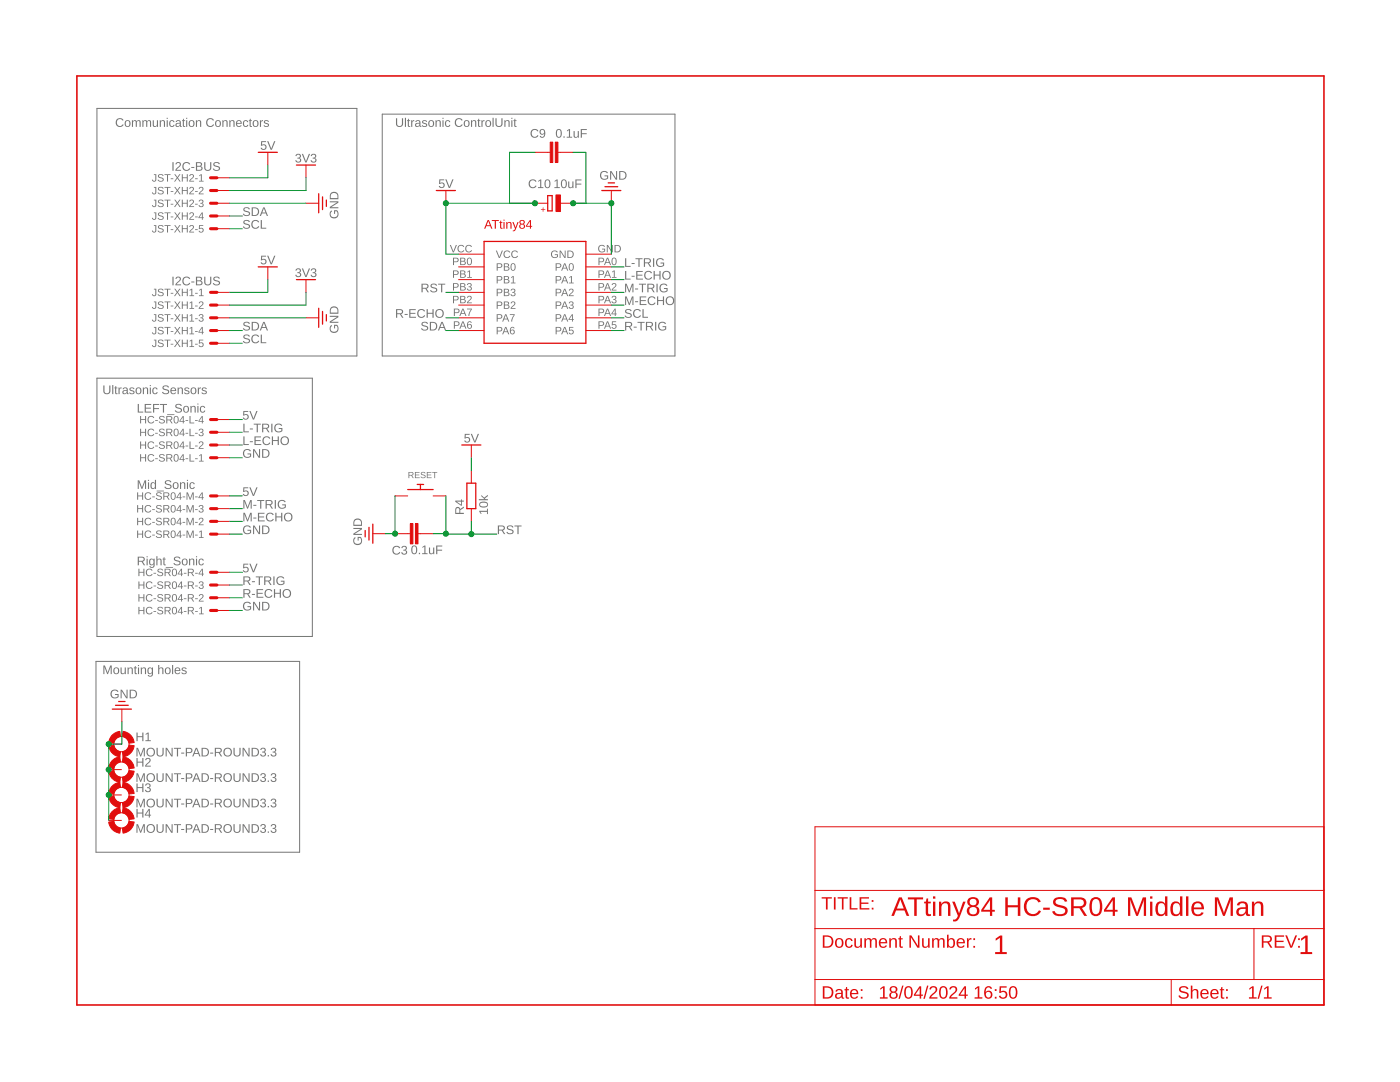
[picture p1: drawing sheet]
<svg xmlns="http://www.w3.org/2000/svg" width="279mm" height="216mm" viewBox="0 0 279 216" stroke-linecap="round" stroke-linejoin="round" font-family="sans-serif">
<path d="M23.3 23.8a.86 .86 0 0 1 1.4 .2l-.3 .1a.63 .63 0 0 0-.9-.1 .63 .63 0 0 0 .1 1 .63 .63 0 0 0 .9-.2l.2 .1a.88 .88 0 0 1-1.3 .2 .88 .88 0 0 1-.1-1.3zM25 24.1a.64 .64 0 0 1 .9 .1 .64 .64 0 0 1-.1 .9 .64 .64 0 0 1-.9-.1v-.3zM25.2 24.3l-.1 .4a.4 .4 0 0 0 .4 .5 .49 .49 0 0 0 .4-.6 .49 .49 0 0 0-.7-.3zM26.3 24h.2v.2a.41 .41 0 0 1 .4-.2 .41 .41 0 0 1 .4 .2 .41 .41 0 0 1 .5-.2 .41 .41 0 0 1 .3 .4v.9h-.2l-.1-1-.2-.2-.3 .3v.9h-.2v-1l-.1-.1h-.3l-.1 .2-.1 .9h-.2zM28.4 24h.2v.2a.41 .41 0 0 1 .4-.2 .41 .41 0 0 1 .4 .2 .41 .41 0 0 1 .5-.2 .41 .41 0 0 1 .3 .4v.9h-.3v-1l-.2-.2-.3 .3v.9h-.2v-1l-.2-.1h-.2l-.2 .2v.9h-.2zM30.5 24h.2v.8a.32 .32 0 0 0 .4 .4 .32 .32 0 0 0 .2-.4v-.8h.2v1.3h-.2v-.2a.44 .44 0 0 1-.5 .2 .44 .44 0 0 1-.3-.4zM31.9 24h.2v.2a.44 .44 0 0 1 .5-.2 .44 .44 0 0 1 .3 .4v.9h-.2v-.8a.32 .32 0 0 0-.3-.4 .32 .32 0 0 0-.3 .5v.7h-.2zM33.3 23.5h.2v.2h-.2zM33.3 24h.2v1.3h-.2zM33.9 24.1l.6-.1 .3 .4h-.2l-.2-.2a.5 .5 0 0 0-.4 .5 .5 .5 0 0 0 .4 .5l.2-.3h.2a.58 .58 0 0 1-.8 .4 .58 .58 0 0 1-.2-.8zM35.1 24.1l.2-.1a.52 .52 0 0 1 .8 .4v.7l.2 .2h-.3l-.1-.2a.45 .45 0 0 1-.6 .3 .45 .45 0 0 1-.3-.6 .45 .45 0 0 1 .6-.3h.3a.3 .3 0 0 0-.2-.4 .3 .3 0 0 0-.4 .2h-.2zM35.3 24.9a.32 .32 0 0 0 .6 0 .32 .32 0 0 0-.6 0zM36.6 23.7h.1v.3h.2v.2h-.2v.8l.1 .2 .2-.1v.2l-.5-.1v-1h-.2v-.2h.2zM37.1 23.5h.3v.2h-.3zM37.1 24h.3v1.3h-.3zM37.8 24.1a.64 .64 0 0 1 .9 .1 .64 .64 0 0 1-.1 .9 .64 .64 0 0 1-.9-.1l-.1-.3zM38 24.3l-.1 .4a.4 .4 0 0 0 .3 .5 .49 .49 0 0 0 .4-.6 .49 .49 0 0 0-.6-.3zM39.1 24h.2v.2a.44 .44 0 0 1 .5-.2 .44 .44 0 0 1 .4 .4v.9h-.3v-.8a.32 .32 0 0 0-.3-.4 .32 .32 0 0 0-.3 .5v.7h-.2zM41.4 23.8a.86 .86 0 0 1 1.3 .2l-.2 .1a.63 .63 0 0 0-1-.1 .63 .63 0 0 0 .1 1 .63 .63 0 0 0 .9-.2l.2 .1a.88 .88 0 0 1-1.3 .2 .88 .88 0 0 1 0-1.3zM43.1 24.1a.64 .64 0 0 1 .9 .1 .64 .64 0 0 1-.1 .9 .64 .64 0 0 1-.9-.1l-.1-.3zM43.2 24.3l-.1 .4a.4 .4 0 0 0 .4 .5 .49 .49 0 0 0 .4-.6 .49 .49 0 0 0-.7-.3zM44.4 24h.2v.2a.44 .44 0 0 1 .5-.2 .44 .44 0 0 1 .3 .4v.9h-.2v-.8a.32 .32 0 0 0-.3-.4 .32 .32 0 0 0-.3 .5v.7h-.2zM45.8 24h.2v.2a.44 .44 0 0 1 .5-.2 .44 .44 0 0 1 .3 .4v.9h-.2v-.8a.32 .32 0 0 0-.4-.4 .32 .32 0 0 0-.2 .5v.7h-.2zM47.2 24.1a.6 .6 0 0 1 .8-.1 .6 .6 0 0 1 .3 .7h-1a.38 .38 0 0 0 .3 .5 .38 .38 0 0 0 .4-.2h.2a.67 .67 0 0 1-1 .2 .67 .67 0 0 1 0-1.1zM47.4 24.2l-.1 .3h.7l-.2-.3zM48.6 24.1l.6-.1 .3 .4h-.2l-.2-.2a.5 .5 0 0 0-.4 .5 .5 .5 0 0 0 .4 .5l.2-.3h.3a.58 .58 0 0 1-.8 .4 .58 .58 0 0 1-.3-.8zM49.9 23.7h.1v.3h.3v.2h-.3v.8l.1 .2 .2-.1v.2l-.5-.1v-1h-.1v-.2h.1zM50.6 24.1a.64 .64 0 0 1 .9 .1 .64 .64 0 0 1-.1 .9 .64 .64 0 0 1-.9-.1l-.1-.3zM50.7 24.3l-.1 .4a.4 .4 0 0 0 .4 .5 .49 .49 0 0 0 .4-.6 .49 .49 0 0 0-.7-.3zM51.9 24h.2v.3l.1-.3h.3v.2h-.2l-.2 .2v.9h-.2zM52.8 24.1l.6-.1 .3 .3h-.2a.28 .28 0 0 0-.4-.2 .28 .28 0 0 0-.2 .4l.5 .1a.37 .37 0 0 1 .3 .4 .37 .37 0 0 1-.3 .3h-.6l-.2-.3h.2a.32 .32 0 0 0 .4 .2 .32 .32 0 0 0 .2-.4 .48 .48 0 0 1-.6-.2 .48 .48 0 0 1 0-.5z" fill="#757575"/>
<path d="M19.3 21.6h51.9v49.4h-51.9z" fill="none" stroke="#757575" stroke-width=".2"/>
<path d="M20.6 76.9h.3v1.1a.48 .48 0 0 0 .4 .5 .48 .48 0 0 0 .5-.5v-1.1h.2v1.1a.71 .71 0 0 1-.7 .7 .71 .71 0 0 1-.7-.7zM22.4 76.8h.2v1.8h-.2zM23 77h.2v.3h.2v.2h-.2v.8l.1 .2h.2v.1l-.5-.1v-1h-.2v-.2h.2zM23.6 77.3h.3v.3l.1-.2 .3-.1v.2h-.3l-.1 .3v.8h-.2zM24.6 77.5l.1-.2a.52 .52 0 0 1 .8 .4v.7l.2 .2h-.3l-.1-.2a.45 .45 0 0 1-.6 .3 .45 .45 0 0 1-.3-.6 .45 .45 0 0 1 .6-.3h.3a.3 .3 0 0 0-.2-.3 .3 .3 0 0 0-.4 .2h-.2zM24.7 78.2a.32 .32 0 0 0 .6 0 .32 .32 0 0 0-.6 0zM25.9 77.4l.6-.1 .3 .3-.2 .1a.28 .28 0 0 0-.3-.3 .28 .28 0 0 0-.2 .4l.4 .1a.37 .37 0 0 1 .4 .4 .37 .37 0 0 1-.4 .3h-.6l-.1-.3h.2a.32 .32 0 0 0 .3 .2 .32 .32 0 0 0 .3-.3l-.1-.1a.48 .48 0 0 1-.5-.1 .48 .48 0 0 1-.1-.6zM27.2 77.5a.64 .64 0 0 1 .9 0 .64 .64 0 0 1-.1 1 .64 .64 0 0 1-.9-.1v-.4zM27.4 77.6l-.1 .4a.4 .4 0 0 0 .3 .5 .49 .49 0 0 0 .4-.6 .49 .49 0 0 0-.6-.3zM28.5 77.3h.2v.2a.44 .44 0 0 1 .5-.2 .44 .44 0 0 1 .4 .5v.8h-.3v-.8a.32 .32 0 0 0-.3-.4 .32 .32 0 0 0-.3 .5v.7h-.2zM29.9 76.8h.2v.2h-.2zM29.9 77.3h.2v1.3h-.2zM30.5 77.5l.6-.2 .4 .4h-.3l-.1-.2a.5 .5 0 0 0-.5 .5 .5 .5 0 0 0 .5 .5l.1-.3 .3 .1a.58 .58 0 0 1-.8 .3 .58 .58 0 0 1-.3-.8zM32.6 77a.8 .8 0 0 1 1.1 .3h-.2a.4 .4 0 0 0-.5-.3 .4 .4 0 0 0-.3 .5l.2 .1a.59 .59 0 0 1 .7 .2 .59 .59 0 0 1 0 .7l-.5 .2a.63 .63 0 0 1-.8-.5h.3a.46 .46 0 0 0 .5 .3 .46 .46 0 0 0 .4-.5l-.5-.1a.49 .49 0 0 1-.5-.3 .49 .49 0 0 1 .1-.6zM34.1 77.5a.6 .6 0 0 1 .8-.1 .6 .6 0 0 1 .3 .6h-1a.38 .38 0 0 0 .3 .5 .38 .38 0 0 0 .4-.2l.2 .1a.67 .67 0 0 1-1 .1 .67 .67 0 0 1 0-1zM34.3 77.6l-.1 .3h.7l-.2-.4zM35.4 77.3h.2l.1 .2a.44 .44 0 0 1 .5-.2 .44 .44 0 0 1 .3 .5v.8h-.2v-.8a.32 .32 0 0 0-.4-.4 .32 .32 0 0 0-.2 .5v.7h-.3zM36.9 77.4l.6-.1 .3 .3-.2 .1a.28 .28 0 0 0-.3-.3 .28 .28 0 0 0-.2 .4l.4 .1a.37 .37 0 0 1 .3 .4 .37 .37 0 0 1-.3 .3h-.6l-.2-.3h.2a.32 .32 0 0 0 .4 .2 .32 .32 0 0 0 .3-.3l-.1-.1a.48 .48 0 0 1-.6-.1 .48 .48 0 0 1 0-.6zM38.2 77.5a.64 .64 0 0 1 .9 0 .64 .64 0 0 1-.1 1 .64 .64 0 0 1-.9-.1l-.1-.4zM38.3 77.6l-.1 .4a.4 .4 0 0 0 .4 .5 .49 .49 0 0 0 .4-.6 .49 .49 0 0 0-.7-.3zM39.5 77.3h.2v.3l.1-.2 .3-.1v.2h-.2l-.2 .3v.8h-.2zM40.4 77.4l.6-.1 .3 .3-.2 .1a.28 .28 0 0 0-.4-.3 .28 .28 0 0 0-.2 .4l.5 .1a.37 .37 0 0 1 .3 .4 .37 .37 0 0 1-.3 .3h-.6l-.2-.3h.2a.32 .32 0 0 0 .4 .2 .32 .32 0 0 0 .2-.3v-.1a.48 .48 0 0 1-.6-.1 .48 .48 0 0 1 0-.6z" fill="#757575"/>
<path d="M19.3 75.5h43v51.5h-43z" fill="none" stroke="#757575" stroke-width=".2"/>
<path d="M20.6 132.8h.3l.6 1.5 .5-1.5h.3v1.7h-.2v-1.5l-.5 1.5h-.2l-.6-1.5v1.5h-.2zM22.8 133.3a.64 .64 0 0 1 .9 .1 .64 .64 0 0 1-.1 .9 .64 .64 0 0 1-.9-.1l-.1-.4zM22.9 133.5l-.1 .3a.4 .4 0 0 0 .4 .6 .49 .49 0 0 0 .4-.6 .49 .49 0 0 0-.7-.3zM24.1 133.2h.2v.8a.32 .32 0 0 0 .3 .4 .32 .32 0 0 0 .3-.4v-.8h.2v1.3h-.2v-.2a.44 .44 0 0 1-.5 .2 .44 .44 0 0 1-.3-.4zM25.4 133.2h.3v.2a.44 .44 0 0 1 .5-.2 .44 .44 0 0 1 .3 .4v.9h-.2v-.8a.32 .32 0 0 0-.4-.4 .32 .32 0 0 0-.2 .4v.8h-.2zM26.9 132.9h.2v.3h.2v.1h-.2v.9l.1 .1h.1v.2l-.4-.1v-1.1h-.2v-.1h.2zM27.5 132.7h.3v.2h-.3zM27.5 133.2h.3v1.3h-.3zM28.1 133.2h.2v.2a.44 .44 0 0 1 .5-.2 .44 .44 0 0 1 .3 .4v.9h-.2v-.8a.32 .32 0 0 0-.3-.4 .32 .32 0 0 0-.3 .4v.8h-.2zM29.5 133.3l.4-.1 .4 .2v-.2h.2v1.3a.56 .56 0 0 1-.4 .5 .56 .56 0 0 1-.6-.3l.5 .2a.41 .41 0 0 0 .3-.6 .49 .49 0 0 1-.6 .2 .49 .49 0 0 1-.3-.6zM29.7 133.5v.6a.38 .38 0 0 0 .5 .2 .38 .38 0 0 0 .1-.6l-.2-.4zM31.6 132.7h.2v.7a.44 .44 0 0 1 .5-.2 .44 .44 0 0 1 .3 .4v.9h-.2v-.8a.32 .32 0 0 0-.3-.4 .32 .32 0 0 0-.3 .4v.8h-.2zM33 133.3a.64 .64 0 0 1 .9 .1 .64 .64 0 0 1 0 .9 .64 .64 0 0 1-.9-.1l-.1-.4zM33.2 133.5l-.1 .3a.4 .4 0 0 0 .4 .6 .49 .49 0 0 0 .4-.6 .49 .49 0 0 0-.7-.3zM34.3 132.7h.3v1.8h-.3zM35 133.3a.6 .6 0 0 1 .7-.1 .6 .6 0 0 1 .3 .7h-.9a.38 .38 0 0 0 .2 .4 .38 .38 0 0 0 .5-.1h.2a.67 .67 0 0 1-1 .1 .67 .67 0 0 1 0-1zM35.2 133.4l-.1 .3h.7l-.2-.3zM36.4 133.3l.5-.1 .4 .3h-.2a.28 .28 0 0 0-.4-.2 .28 .28 0 0 0-.2 .3l.5 .2a.37 .37 0 0 1 .3 .3 .37 .37 0 0 1-.3 .4h-.6l-.2-.3h.2a.32 .32 0 0 0 .4 .2 .32 .32 0 0 0 .2-.4h-.1a.48 .48 0 0 1-.5-.2 .48 .48 0 0 1 0-.5z" fill="#757575"/>
<path d="M19.2 132h40.6v38.1h-40.6z" fill="none" stroke="#757575" stroke-width=".2"/>
<path d="M79 23.6h.3v1.1a.48 .48 0 0 0 .4 .5 .48 .48 0 0 0 .5-.5v-1.1h.2v1.1a.71 .71 0 0 1-.7 .6 .71 .71 0 0 1-.7-.6zM80.8 23.5h.2v1.8h-.2zM81.5 23.7h.1v.3h.2v.2h-.2v.8l.1 .2 .2-.1v.2l-.5-.1v-1h-.2v-.2h.2zM82.1 24h.2v.3l.1-.3h.3v.2h-.3l-.1 .2v.9h-.2zM83 24.1l.1-.1a.52 .52 0 0 1 .8 .4v.7l.2 .2h-.3l-.1-.2a.45 .45 0 0 1-.6 .3 .45 .45 0 0 1-.3-.6 .45 .45 0 0 1 .6-.3h.3a.3 .3 0 0 0-.2-.4 .3 .3 0 0 0-.4 .2h-.2zM83.1 24.9a.32 .32 0 0 0 .6 0 .32 .32 0 0 0-.6 0zM84.4 24.1l.5-.1 .3 .3h-.2a.28 .28 0 0 0-.3-.2 .28 .28 0 0 0-.2 .4l.4 .1a.37 .37 0 0 1 .4 .4 .37 .37 0 0 1-.3 .3h-.7l-.1-.3h.2a.32 .32 0 0 0 .3 .2 .32 .32 0 0 0 .3-.4h-.1a.48 .48 0 0 1-.5-.2 .48 .48 0 0 1 0-.5zM85.6 24.1a.64 .64 0 0 1 .9 .1 .64 .64 0 0 1-.1 .9 .64 .64 0 0 1-.9-.1v-.3zM85.8 24.3l-.1 .4a.4 .4 0 0 0 .3 .5 .49 .49 0 0 0 .5-.6 .49 .49 0 0 0-.7-.3zM86.9 24h.2v.2a.44 .44 0 0 1 .5-.2 .44 .44 0 0 1 .4 .4v.9h-.2v-.8a.32 .32 0 0 0-.4-.4 .32 .32 0 0 0-.3 .5v.7h-.2zM88.3 23.5h.2v.2h-.2zM88.3 24h.2v1.3h-.2zM88.9 24.1l.6-.1 .4 .4h-.3l-.1-.2a.5 .5 0 0 0-.5 .5 .5 .5 0 0 0 .5 .5l.1-.3h.3a.58 .58 0 0 1-.8 .4 .58 .58 0 0 1-.3-.8zM91 23.8a.86 .86 0 0 1 1.3 .2l-.2 .1a.63 .63 0 0 0-.9-.1 .63 .63 0 0 0 0 1 .63 .63 0 0 0 .9-.2l.2 .1a.88 .88 0 0 1-1.3 .2 .88 .88 0 0 1 0-1.3zM92.7 24.1a.64 .64 0 0 1 .9 .1 .64 .64 0 0 1-.1 .9 .64 .64 0 0 1-.9-.1l-.1-.3zM92.9 24.3l-.1 .4a.4 .4 0 0 0 .3 .5 .49 .49 0 0 0 .4-.6 .49 .49 0 0 0-.6-.3zM94 24h.2v.2a.44 .44 0 0 1 .5-.2 .44 .44 0 0 1 .4 .4v.9h-.3v-.8a.32 .32 0 0 0-.3-.4 .32 .32 0 0 0-.3 .5v.7h-.2zM95.5 23.7h.1v.3h.3v.2h-.3v.8l.1 .2 .2-.1v.2l-.5-.1v-1h-.1v-.2h.1zM96.1 24h.2v.3l.1-.3h.3v.2h-.2l-.2 .2v.9h-.2zM97 24.1a.64 .64 0 0 1 .9 .1 .64 .64 0 0 1-.1 .9 .64 .64 0 0 1-.9-.1l-.1-.3zM97.2 24.3l-.1 .4a.4 .4 0 0 0 .3 .5 .49 .49 0 0 0 .4-.6 .49 .49 0 0 0-.6-.3zM98.3 23.5h.2v1.8h-.2zM98.9 23.6h.2v1.1a.48 .48 0 0 0 .5 .5 .48 .48 0 0 0 .5-.5v-1.1h.2v1.1a.71 .71 0 0 1-.7 .6 .71 .71 0 0 1-.7-.6zM100.7 24h.2v.2a.44 .44 0 0 1 .5-.2 .44 .44 0 0 1 .3 .4v.9h-.2v-.8a.32 .32 0 0 0-.4-.4 .32 .32 0 0 0-.2 .5v.7h-.2zM102 23.5h.3v.2h-.3zM102 24h.3v1.3h-.3zM102.7 23.7h.1v.3h.3v.2h-.3v.8l.1 .2 .2-.1v.2l-.5-.1v-1h-.1v-.2h.1z" fill="#757575"/>
<path d="M76.3 22.8h58.4v48.2h-58.4z" fill="none" stroke="#757575" stroke-width=".2"/>
<g fill="#757575">
<path d="M87.7 35.8h1v.2h-.8l-.1 .5a.59 .59 0 0 1 .9 .3 .59 .59 0 0 1-.4 .8 .59 .59 0 0 1-.7-.5h.2a.38 .38 0 0 0 .6 .2 .38 .38 0 0 0 0-.6 .38 .38 0 0 0-.6 0h-.2zM88.9 35.8h.2l.6 1.5 .6-1.5h.2l-.7 1.7h-.2z"/>
<path d="M111.2 25.8a.64 .64 0 0 1 .7 .1 .64 .64 0 0 1 .2 .7 .64 .64 0 0 1-.6 .9 .64 .64 0 0 1-.6-.9zM111.4 25.9a.97 .97 0 0 0 .1 1.4 .86 .86 0 0 0 0-1.4zM112.4 27.2h.3v.3h-.3zM113.2 26l.6-.2v1.5h.4v.2h-1.1v-.2h.4v-1.3l-.3 .2zM114.5 26.2h.2v.8a.32 .32 0 0 0 .3 .4 .32 .32 0 0 0 .3-.5v-.7h.2v1.3h-.2v-.3a.44 .44 0 0 1-.5 .3 .44 .44 0 0 1-.3-.5zM115.9 25.8h1.2v.1h-1v.7h1v.2h-1v.7h-.2z"/>
<path d="M110.7 36.1l.6-.3v1.5h.4v.2h-1.1v-.2h.5v-1.3l-.4 .3zM112.2 35.9a.64 .64 0 0 1 .7 0 .64 .64 0 0 1 .2 .8 .64 .64 0 0 1-.6 .9 .64 .64 0 0 1-.6-.9zM112.4 36a.97 .97 0 0 0 .1 1.4 .86 .86 0 0 0 0-1.4zM113.4 36.2h.2v.8a.32 .32 0 0 0 .4 .4 .32 .32 0 0 0 .2-.4v-.8h.2l.1 1.3h-.3v-.2a.44 .44 0 0 1-.5 .2 .44 .44 0 0 1-.3-.4zM114.8 35.8h1.2v.2h-.9v.6h.9v.2h-.9v.7h-.3z"/>
<path d="M120 34.3a.9 .9 0 0 1 1.3 .2l-.2 .1a.68 .68 0 0 0-.9 0 .68 .68 0 0 0-.1 .9 .68 .68 0 0 0 1 .1l.1-.4h-.6v-.2h.8v.6a.94 .94 0 0 1-1.4 .1 .94 .94 0 0 1 0-1.4zM121.8 34.1h.2l1 1.5-.1-1.5h.3v1.8h-.3l-.9-1.5v1.5h-.2zM123.6 34.1h.5a.86 .86 0 0 1 .9 .9 .86 .86 0 0 1-.8 .9h-.6zM123.8 34.3v1.4a.73 .73 0 0 0 1-.7 .73 .73 0 0 0-1-.7z"/>
<path d="M34.4 32.4h.2v1.7h-.2zM35.2 32.5a.55 .55 0 0 1 .8 .1 .55 .55 0 0 1-.3 .8l-.5 .5h.9v.2h-1.1l.1-.3 .4-.5a.37 .37 0 0 0 .4-.5 .37 .37 0 0 0-.6-.1l-.1 .1h-.2zM36.6 32.6a.86 .86 0 0 1 1.4 .2h-.3a.63 .63 0 0 0-.9 0 .63 .63 0 0 0 0 .9 .63 .63 0 0 0 1-.1h.2a.88 .88 0 0 1-1.3 .3 .88 .88 0 0 1-.1-1.3zM38.2 33.3h.6v.2h-.6zM39.1 32.4h1l.2 .1v.4l-.3 .3a.47 .47 0 0 1 .4 .5 .47 .47 0 0 1-.6 .4h-.7zM39.3 32.5v.6l.8-.2-.1-.3zM39.3 33.3v.6h.7l.2-.2-.2-.4zM40.8 32.4h.2v1a.48 .48 0 0 0 .5 .5 .48 .48 0 0 0 .4-.5v-1h.3v1a.71 .71 0 0 1-.7 .7 .71 .71 0 0 1-.7-.6zM42.7 32.5a.8 .8 0 0 1 1.2 .2l-.3 .1a.4 .4 0 0 0-.4-.3 .4 .4 0 0 0-.3 .5h.2a.59 .59 0 0 1 .7 .3 .59 .59 0 0 1-.1 .7l-.5 .1a.63 .63 0 0 1-.7-.4l.2-.1a.46 .46 0 0 0 .5 .4 .46 .46 0 0 0 .4-.6l-.4-.1a.49 .49 0 0 1-.6-.3 .49 .49 0 0 1 .1-.5z"/>
<path d="M52.1 28.2h1v.2h-.8v.5a.59 .59 0 0 1 .8 .3 .59 .59 0 0 1-.3 .8 .59 .59 0 0 1-.8-.5h.2a.38 .38 0 0 0 .6 .1 .38 .38 0 0 0 .1-.5 .38 .38 0 0 0-.6 0h-.2zM53.3 28.2h.3l.5 1.5 .6-1.5h.3l-.7 1.7h-.3z"/>
<path d="M66 42.1l.2-.1 .1 .2a.68 .68 0 0 0-.1 1 .68 .68 0 0 0 1 0 .68 .68 0 0 0 .1-.9l-.4-.1v.5h-.2v-.7h.6a.91 .91 0 0 1 .1 1.2 .91 .91 0 0 1-1.2 .2 .91 .91 0 0 1-.2-1.3zM65.8 40.2h1.7v.2l-1.4 1h1.4v.2h-1.7v-.3l1.5-.9h-1.5zM66 38.5a.88 .88 0 0 1 1-.2 .88 .88 0 0 1 .5 .8v.7h-1.7v-.9zM66.2 38.7l-.2 .8h1.3a.74 .74 0 0 0-.2-.9 .74 .74 0 0 0-.9 .1z"/>
<path d="M59.1 30.8a.5 .5 0 0 1 .8-.1 .5 .5 0 0 1 0 .8h-.2a.51 .51 0 0 1 .3 .8 .51 .51 0 0 1-.8 .1l-.3-.4h.3a.35 .35 0 0 0 .4 .3 .35 .35 0 0 0 .2-.6l-.5-.1v-.1a.33 .33 0 0 0 .5-.2 .33 .33 0 0 0-.2-.5 .33 .33 0 0 0-.4 .3h-.2zM60.2 30.7h.3l.6 1.5 .5-1.5h.3l-.7 1.7h-.3zM62.2 30.8a.5 .5 0 0 1 .7-.1 .5 .5 0 0 1 0 .8h-.1a.51 .51 0 0 1 .3 .8 .51 .51 0 0 1-.8 .1l-.3-.4h.2a.35 .35 0 0 0 .5 .3 .35 .35 0 0 0 .1-.6l-.4-.1v-.1a.33 .33 0 0 0 .5-.2 .33 .33 0 0 0-.3-.5 .33 .33 0 0 0-.4 .3h-.2z"/>
<path d="M27.5 80.6h.2v1.5h.9v.2h-1.1zM28.9 80.6h1.3v.2h-1.1v.5h1v.2h-1v.6h1.1v.2h-1.3zM30.5 80.6h1.3v.2h-1v.6h.9v.2h-.9v.7h-.3zM31.9 80.6h1.4v.2h-.6v1.5h-.2v-1.5h-.6zM33.4 82.7h1.4v.1h-1.4zM35.1 80.7a.8 .8 0 0 1 1.2 .3h-.2a.4 .4 0 0 0-.5-.3 .4 .4 0 0 0-.3 .5l.2 .1a.59 .59 0 0 1 .7 .2 .59 .59 0 0 1-.1 .7l-.5 .1a.63 .63 0 0 1-.7-.4h.2a.46 .46 0 0 0 .6 .3 .46 .46 0 0 0 .3-.5l-.4-.2a.49 .49 0 0 1-.6-.2 .49 .49 0 0 1 .1-.6zM36.7 81.2a.64 .64 0 0 1 .9 0 .64 .64 0 0 1-.1 .9 .64 .64 0 0 1-.9-.1l-.1-.3zM36.9 81.3l-.1 .4a.4 .4 0 0 0 .3 .5 .49 .49 0 0 0 .4-.6 .49 .49 0 0 0-.6-.3zM38 81h.2v.2a.44 .44 0 0 1 .5-.2 .44 .44 0 0 1 .4 .4v.9h-.3v-.8a.32 .32 0 0 0-.3-.4 .32 .32 0 0 0-.3 .5v.7h-.2zM39.4 80.5h.2v.2h-.2zM39.4 81h.2v1.3h-.2zM40 81.2l.6-.2 .4 .4h-.3l-.1-.2a.5 .5 0 0 0-.5 .5 .5 .5 0 0 0 .5 .5l.1-.3h.3a.58 .58 0 0 1-.8 .4 .58 .58 0 0 1-.3-.8z"/>
<path d="M27.5 95.8h.3l.5 1.5 .6-1.5h.3v1.8h-.3l.1-1.6-.6 1.6h-.2l-.5-1.6v1.6h-.2zM29.5 95.8h.2v.2h-.2zM29.5 96.2h.2v1.4h-.2zM30.1 96.4l.4-.2 .4 .2v-.6h.2v1.8h-.2v-.3a.5 .5 0 0 1-.6 .2 .5 .5 0 0 1-.3-.6zM30.3 96.5v.6l.1 .3a.49 .49 0 0 0 .5-.5 .49 .49 0 0 0-.5-.5zM31.3 97.9h1.4v.2h-1.4zM33.1 95.9a.8 .8 0 0 1 1.1 .3l-.2 .1a.4 .4 0 0 0-.5-.4 .4 .4 0 0 0-.3 .5l.2 .1a.59 .59 0 0 1 .7 .2 .59 .59 0 0 1 0 .8l-.6 .1a.63 .63 0 0 1-.7-.5h.2a.46 .46 0 0 0 .6 .4 .46 .46 0 0 0 .3-.6l-.4-.1a.49 .49 0 0 1-.5-.3 .49 .49 0 0 1 .1-.6zM34.6 96.4a.64 .64 0 0 1 .9 .1 .64 .64 0 0 1-.1 .9 .64 .64 0 0 1-.9-.1v-.4zM34.8 96.5l-.1 .4a.4 .4 0 0 0 .3 .5 .49 .49 0 0 0 .5-.6 .49 .49 0 0 0-.7-.3zM35.9 96.2h.2v.3a.44 .44 0 0 1 .5-.3 .44 .44 0 0 1 .4 .5v.9h-.2v-.9a.32 .32 0 0 0-.4-.3 .32 .32 0 0 0-.3 .4v.8h-.2zM37.3 95.8h.2v.2h-.2zM37.3 96.2h.2v1.4h-.2zM37.9 96.4l.7-.2 .3 .4h-.3l-.1-.2a.5 .5 0 0 0-.5 .5 .5 .5 0 0 0 .5 .5l.2-.2h.2a.58 .58 0 0 1-.8 .3 .58 .58 0 0 1-.3-.8z"/>
<path d="M27.5 111.1h.8a.5 .5 0 0 1 .6 .4 .5 .5 0 0 1-.4 .6l.5 .7h-.3l-.4-.7h-.6v.7h-.2zM27.7 111.3v.6h.6a.32 .32 0 0 0 .4-.3 .32 .32 0 0 0-.4-.3zM29.3 111h.2v.2h-.2zM29.3 111.5h.2v1.3h-.2zM29.9 111.6l.3-.1 .4 .2 .1-.2h.2v1.3a.56 .56 0 0 1-.5 .5 .56 .56 0 0 1-.6-.3l.5 .1a.41 .41 0 0 0 .3-.5 .49 .49 0 0 1-.6 .2 .49 .49 0 0 1-.3-.7zM30 111.7v.7a.38 .38 0 0 0 .5 .2 .38 .38 0 0 0 .1-.6l-.2-.4zM31.2 111h.2v.7a.44 .44 0 0 1 .5-.2 .44 .44 0 0 1 .4 .4v.9h-.3v-.8a.32 .32 0 0 0-.3-.4 .32 .32 0 0 0-.3 .4v.8h-.2zM32.7 111.2h.1v.3h.3v.1h-.3v.9l.1 .1h.2v.2l-.5-.1v-1.1h-.1v-.1h.1zM33.1 113.1h1.4v.2h-1.4zM34.9 111.2a.8 .8 0 0 1 1.1 .2l-.2 .1a.4 .4 0 0 0-.5-.3 .4 .4 0 0 0-.3 .5l.2 .1a.59 .59 0 0 1 .7 .2 .59 .59 0 0 1 0 .7l-.6 .1a.63 .63 0 0 1-.7-.4l.2-.1a.46 .46 0 0 0 .6 .4 .46 .46 0 0 0 .3-.5l-.4-.2a.49 .49 0 0 1-.5-.2 .49 .49 0 0 1 .1-.6zM36.4 111.6a.64 .64 0 0 1 .9 .1 .64 .64 0 0 1-.1 .9 .64 .64 0 0 1-.9-.1v-.4zM36.6 111.7l-.1 .4a.4 .4 0 0 0 .4 .6 .49 .49 0 0 0 .4-.7 .49 .49 0 0 0-.7-.3zM37.7 111.5h.2v.2a.44 .44 0 0 1 .5-.2 .44 .44 0 0 1 .4 .4v.9h-.2v-.8a.32 .32 0 0 0-.4-.4 .32 .32 0 0 0-.3 .4v.8h-.2zM39.1 111h.2v.2h-.2zM39.1 111.5h.2v1.3h-.2zM39.8 111.6l.6-.1 .3 .3-.3 .1-.1-.3a.5 .5 0 0 0-.5 .5 .5 .5 0 0 0 .5 .5l.2-.2h.2a.58 .58 0 0 1-.8 .4 .58 .58 0 0 1-.3-.9z"/>
<path d="M34.4 55.2h.2v1.7h-.2zM35.2 55.3a.55 .55 0 0 1 .8 .1 .55 .55 0 0 1-.3 .8l-.5 .5h.9v.2h-1.1l.1-.3 .4-.4a.37 .37 0 0 0 .4-.6 .37 .37 0 0 0-.6-.1l-.1 .2-.2-.1zM36.6 55.4a.86 .86 0 0 1 1.4 .2l-.3 .1a.63 .63 0 0 0-.9-.1 .63 .63 0 0 0 0 1 .63 .63 0 0 0 1-.2l.2 .1a.88 .88 0 0 1-1.3 .3 .88 .88 0 0 1-.1-1.4zM38.2 56.2h.6v.2h-.6zM39.1 55.2l1 .1 .2 .1v.4l-.3 .2a.47 .47 0 0 1 .4 .6 .47 .47 0 0 1-.6 .3h-.7zM39.3 55.4v.5l.8-.1-.1-.3zM39.3 56.1v.6h.7l.2-.1-.2-.4zM40.8 55.2h.2v1.1a.48 .48 0 0 0 .5 .5 .48 .48 0 0 0 .4-.5v-1.1h.3v1.1a.71 .71 0 0 1-.7 .7 .71 .71 0 0 1-.7-.7zM42.7 55.3a.8 .8 0 0 1 1.2 .3h-.3a.4 .4 0 0 0-.4-.3 .4 .4 0 0 0-.3 .5l.2 .1a.59 .59 0 0 1 .7 .2 .59 .59 0 0 1-.1 .7l-.5 .2a.63 .63 0 0 1-.7-.5h.2a.46 .46 0 0 0 .5 .3 .46 .46 0 0 0 .4-.5l-.4-.2a.49 .49 0 0 1-.6-.2 .49 .49 0 0 1 .1-.6z"/>
<path d="M52.1 51h1v.2h-.8v.6a.59 .59 0 0 1 .8 .2 .59 .59 0 0 1-.3 .8 .59 .59 0 0 1-.8-.4l.2-.1a.38 .38 0 0 0 .6 .2 .38 .38 0 0 0 .1-.6 .38 .38 0 0 0-.6 0h-.2zM53.3 51h.3l.5 1.5 .6-1.5h.3l-.7 1.7h-.3z"/>
<path d="M66 65l.2-.2 .1 .3a.68 .68 0 0 0-.1 .9 .68 .68 0 0 0 1 .1 .68 .68 0 0 0 .1-1l-.4-.1v.5h-.2v-.7h.6a.91 .91 0 0 1 .1 1.3 .91 .91 0 0 1-1.2 .1 .91 .91 0 0 1-.2-1.2zM65.8 63h1.7v.3l-1.4 .9h1.4v.2h-1.7v-.3l1.5-.9h-1.5zM66 61.4a.88 .88 0 0 1 1-.2 .88 .88 0 0 1 .5 .8v.6h-1.7v-.8zM66.2 61.5l-.2 .9h1.3a.74 .74 0 0 0-.2-.9 .74 .74 0 0 0-.9 0z"/>
<path d="M59.1 53.7a.5 .5 0 0 1 .8-.1 .5 .5 0 0 1 0 .7l-.2 .1a.51 .51 0 0 1 .3 .7 .51 .51 0 0 1-.8 .2l-.3-.5h.3a.35 .35 0 0 0 .4 .3 .35 .35 0 0 0 .2-.5l-.5-.1v-.2a.33 .33 0 0 0 .5-.2 .33 .33 0 0 0-.2-.4 .33 .33 0 0 0-.4 .3h-.2zM60.2 53.6h.3l.6 1.5 .5-1.5h.3l-.7 1.7h-.3zM62.2 53.7a.5 .5 0 0 1 .7-.1 .5 .5 0 0 1 0 .7l-.1 .1a.51 .51 0 0 1 .3 .7 .51 .51 0 0 1-.8 .2l-.3-.5h.2a.35 .35 0 0 0 .5 .3 .35 .35 0 0 0 .1-.5l-.4-.1v-.2a.33 .33 0 0 0 .5-.2 .33 .33 0 0 0-.3-.4 .33 .33 0 0 0-.4 .3h-.2z"/>
<path d="M27.2 149.2h.3l.6 1.5 .5-1.5h.3v1.7h-.2v-1.5l-.5 1.5h-.2l-.6-1.5v1.5h-.2zM29.2 150.1a.89 .89 0 0 1 1.7 0 .89 .89 0 0 1-1.7 0zM29.6 149.6a.69 .69 0 0 0 .1 1.1 .69 .69 0 0 0 1.1-.4 .69 .69 0 0 0-.7-.9zM31.2 149.2h.3v1.1a.48 .48 0 0 0 .5 .5 .48 .48 0 0 0 .4-.5v-1.1h.3v1.1a.71 .71 0 0 1-.7 .7 .71 .71 0 0 1-.8-.7zM33.1 149.2h.2l1 1.5-.1-1.5h.3v1.7h-.3l-.9-1.4v1.4h-.2zM34.7 149.2h1.4v.2h-.6v1.5h-.2v-1.5h-.6zM36.2 150.2h.6v.2h-.6zM37.1 149.2h.7a.53 .53 0 0 1 .6 .5 .53 .53 0 0 1-.6 .6h-.5v.6h-.2zM37.3 149.4v.7l.7-.1a.35 .35 0 0 0 0-.6zM39.1 149.2h.2l.7 1.7h-.2l-.2-.5h-.8l-.2 .5h-.2zM39.2 149.4l-.3 .9h.6zM40.2 149.2h.6a.86 .86 0 0 1 .9 .8 .86 .86 0 0 1-.8 .9h-.7zM40.5 149.4v1.4a.73 .73 0 0 0 1-.7 .73 .73 0 0 0-1-.7zM41.9 150.2h.6v.2h-.6zM42.9 149.2h.8a.5 .5 0 0 1 .6 .4 .5 .5 0 0 1-.4 .6l.4 .7h-.2l-.5-.7h-.5v.7h-.2zM43.1 149.4v.6h.6a.32 .32 0 0 0 .3-.3 .32 .32 0 0 0-.4-.3zM44.5 150.1a.9 .9 0 0 1 1.8 0 .9 .9 0 0 1-1.8 0zM45 149.6a.69 .69 0 0 0 .1 1.1 .69 .69 0 0 0 1-.4 .69 .69 0 0 0-.7-.9zM46.6 149.2h.2v1.1a.48 .48 0 0 0 .5 .5 .48 .48 0 0 0 .5-.5v-1.1h.2v1.1a.71 .71 0 0 1-.7 .7 .71 .71 0 0 1-.7-.7zM48.4 149.2h.3l.9 1.5v-1.5h.2v1.7h-.3l-.9-1.4v1.4h-.2zM50.2 149.2h.6a.86 .86 0 0 1 .9 .8 .86 .86 0 0 1-.8 .9h-.7zM50.4 149.4v1.4a.73 .73 0 0 0 1.1-.7 .73 .73 0 0 0-1.1-.7zM52.1 149.3a.5 .5 0 0 1 .8 0 .5 .5 0 0 1-.1 .7l-.1 .1a.51 .51 0 0 1 .3 .7 .51 .51 0 0 1-.8 .1l-.3-.4h.2a.35 .35 0 0 0 .5 .3 .35 .35 0 0 0 .2-.6h-.5v-.2a.33 .33 0 0 0 .5-.2 .33 .33 0 0 0-.2-.4 .33 .33 0 0 0-.4 .3l-.3-.1zM53.4 150.7h.3v.2h-.3zM54.2 149.3a.5 .5 0 0 1 .7 0 .5 .5 0 0 1 0 .7l-.1 .1a.51 .51 0 0 1 .3 .7 .51 .51 0 0 1-.8 .1l-.3-.4h.2a.35 .35 0 0 0 .5 .3 .35 .35 0 0 0 .1-.6h-.4v-.2a.33 .33 0 0 0 .5-.2 .33 .33 0 0 0-.2-.4 .33 .33 0 0 0-.5 .3l-.2-.1z"/>
<path d="M27.2 154.3h.3l.6 1.5 .5-1.5h.3v1.7h-.2v-1.5l-.5 1.5h-.2l-.6-1.5v1.5h-.2zM29.2 155.2a.89 .89 0 0 1 1.7 0 .89 .89 0 0 1-1.7 0zM29.6 154.6a.69 .69 0 0 0 .1 1.2 .69 .69 0 0 0 1.1-.5 .69 .69 0 0 0-.7-.8zM31.2 154.3h.3v1.1a.48 .48 0 0 0 .5 .5 .48 .48 0 0 0 .4-.5v-1.1h.3v1.1a.71 .71 0 0 1-.7 .6 .71 .71 0 0 1-.8-.6zM33.1 154.3h.2l1 1.5-.1-1.5h.3v1.7h-.3l-.9-1.4v1.4h-.2zM34.7 154.3h1.4v.2h-.6v1.5h-.2v-1.5h-.6zM36.2 155.3h.6v.2h-.6zM37.1 154.3h.7a.53 .53 0 0 1 .6 .5 .53 .53 0 0 1-.6 .5h-.5v.7h-.2zM37.3 154.5v.7l.7-.1a.35 .35 0 0 0 0-.6zM39.1 154.3h.2l.7 1.7h-.2l-.2-.5h-.8l-.2 .5h-.2zM39.2 154.5l-.3 .8h.6zM40.2 154.3h.6a.86 .86 0 0 1 .9 .8 .86 .86 0 0 1-.8 .9h-.7zM40.5 154.5v1.3a.73 .73 0 0 0 1-.6 .73 .73 0 0 0-1-.7zM41.9 155.3h.6v.2h-.6zM42.9 154.3h.8a.5 .5 0 0 1 .6 .4 .5 .5 0 0 1-.4 .6l.4 .7h-.2l-.5-.7h-.5v.7h-.2zM43.1 154.5v.6h.6a.32 .32 0 0 0 .3-.3 .32 .32 0 0 0-.4-.3zM44.5 155.2a.9 .9 0 0 1 1.8 0 .9 .9 0 0 1-1.8 0zM45 154.6a.69 .69 0 0 0 .1 1.2 .69 .69 0 0 0 1-.5 .69 .69 0 0 0-.7-.8zM46.6 154.3h.2v1.1a.48 .48 0 0 0 .5 .5 .48 .48 0 0 0 .5-.5v-1.1h.2v1.1a.71 .71 0 0 1-.7 .6 .71 .71 0 0 1-.7-.6zM48.4 154.3h.3l.9 1.5v-1.5h.2v1.7h-.3l-.9-1.4v1.4h-.2zM50.2 154.3h.6a.86 .86 0 0 1 .9 .8 .86 .86 0 0 1-.8 .9h-.7zM50.4 154.5v1.3a.73 .73 0 0 0 1.1-.6 .73 .73 0 0 0-1.1-.7zM52.1 154.4a.5 .5 0 0 1 .8-.1 .5 .5 0 0 1-.1 .8h-.1a.51 .51 0 0 1 .3 .8 .51 .51 0 0 1-.8 .1l-.3-.4h.2a.35 .35 0 0 0 .5 .3 .35 .35 0 0 0 .2-.6l-.5-.1v-.2a.33 .33 0 0 0 .5-.1 .33 .33 0 0 0-.2-.5 .33 .33 0 0 0-.4 .3h-.3zM53.4 155.8h.3v.2h-.3zM54.2 154.4a.5 .5 0 0 1 .7-.1 .5 .5 0 0 1 0 .8h-.1a.51 .51 0 0 1 .3 .8 .51 .51 0 0 1-.8 .1l-.3-.4h.2a.35 .35 0 0 0 .5 .3 .35 .35 0 0 0 .1-.6l-.4-.1v-.2a.33 .33 0 0 0 .5-.1 .33 .33 0 0 0-.2-.5 .33 .33 0 0 0-.5 .3h-.2z"/>
<path d="M27.2 159.4h.3l.6 1.4 .5-1.4h.3v1.7h-.2v-1.5l-.5 1.5h-.2l-.6-1.5v1.5h-.2zM29.2 160.2a.89 .89 0 0 1 1.7 0 .89 .89 0 0 1-1.7 0zM29.6 159.7a.69 .69 0 0 0 .1 1.1 .69 .69 0 0 0 1.1-.4 .69 .69 0 0 0-.7-.9zM31.2 159.4h.3v1.1a.48 .48 0 0 0 .5 .4 .48 .48 0 0 0 .4-.5v-1h.3v1.1a.71 .71 0 0 1-.7 .6 .71 .71 0 0 1-.8-.6zM33.1 159.4h.2l1 1.5-.1-1.5h.3v1.7h-.3l-.9-1.5v1.5h-.2zM34.7 159.4h1.4v.2h-.6v1.5h-.2v-1.5h-.6zM36.2 160.3h.6v.2h-.6zM37.1 159.4h.7a.53 .53 0 0 1 .6 .5 .53 .53 0 0 1-.6 .5h-.5v.7h-.2zM37.3 159.6v.6h.7a.35 .35 0 0 0 0-.6zM39.1 159.4h.2l.7 1.7h-.2l-.2-.5h-.8l-.2 .5h-.2zM39.2 159.6l-.3 .8h.6zM40.2 159.4h.6a.86 .86 0 0 1 .9 .8 .86 .86 0 0 1-.8 .9h-.7zM40.5 159.6v1.3a.73 .73 0 0 0 1-.7 .73 .73 0 0 0-1-.6zM41.9 160.3h.6v.2h-.6zM42.9 159.4h.8a.5 .5 0 0 1 .6 .4 .5 .5 0 0 1-.4 .6l.4 .7h-.2l-.5-.7h-.5v.7h-.2zM43.1 159.6v.6h.6a.32 .32 0 0 0 .3-.3 .32 .32 0 0 0-.4-.3zM44.5 160.2a.9 .9 0 0 1 1.8 0 .9 .9 0 0 1-1.8 0zM45 159.7a.69 .69 0 0 0 .1 1.1 .69 .69 0 0 0 1-.4 .69 .69 0 0 0-.7-.9zM46.6 159.4h.2v1.1a.48 .48 0 0 0 .5 .4 .48 .48 0 0 0 .5-.5v-1h.2v1.1a.71 .71 0 0 1-.7 .6 .71 .71 0 0 1-.7-.6zM48.4 159.4h.3l.9 1.5v-1.5h.2v1.7h-.3l-.9-1.5v1.5h-.2zM50.2 159.4h.6a.86 .86 0 0 1 .9 .8 .86 .86 0 0 1-.8 .9h-.7zM50.4 159.6v1.3a.73 .73 0 0 0 1.1-.7 .73 .73 0 0 0-1.1-.6zM52.1 159.5a.5 .5 0 0 1 .8-.1 .5 .5 0 0 1-.1 .8h-.1a.51 .51 0 0 1 .3 .8 .51 .51 0 0 1-.8 .1l-.3-.4 .2-.1a.35 .35 0 0 0 .5 .3 .35 .35 0 0 0 .2-.5l-.5-.1v-.2a.33 .33 0 0 0 .5-.1 .33 .33 0 0 0-.2-.5 .33 .33 0 0 0-.4 .3h-.3zM53.4 160.8h.3v.3h-.3zM54.2 159.5a.5 .5 0 0 1 .7-.1 .5 .5 0 0 1 0 .8h-.1a.51 .51 0 0 1 .3 .8 .51 .51 0 0 1-.8 .1l-.3-.4 .2-.1a.35 .35 0 0 0 .5 .3 .35 .35 0 0 0 .1-.5l-.4-.1v-.2a.33 .33 0 0 0 .5-.1 .33 .33 0 0 0-.2-.5 .33 .33 0 0 0-.5 .3h-.2z"/>
<path d="M27.2 164.5h.3l.6 1.4 .5-1.4h.3v1.7h-.2v-1.5l-.5 1.5h-.2l-.6-1.5v1.5h-.2zM29.2 165.3a.89 .89 0 0 1 1.7 0 .89 .89 0 0 1-1.7 0zM29.6 164.8a.69 .69 0 0 0 .1 1.1 .69 .69 0 0 0 1.1-.4 .69 .69 0 0 0-.7-.9zM31.2 164.5h.3v1a.48 .48 0 0 0 .5 .5 .48 .48 0 0 0 .4-.5v-1h.3v1a.71 .71 0 0 1-.7 .7 .71 .71 0 0 1-.8-.6zM33.1 164.5h.2l1 1.4-.1-1.4h.3v1.7h-.3l-.9-1.5v1.5h-.2zM34.7 164.5h1.4v.1h-.6v1.6h-.2v-1.6h-.6zM36.2 165.4h.6v.2h-.6zM37.1 164.5h.7a.53 .53 0 0 1 .6 .5 .53 .53 0 0 1-.6 .5h-.5v.7h-.2zM37.3 164.6v.7h.7a.35 .35 0 0 0 0-.6zM39.1 164.5h.2l.7 1.7h-.2l-.2-.5h-.8l-.2 .5h-.2zM39.2 164.6l-.3 .9h.6zM40.2 164.5h.6a.86 .86 0 0 1 .9 .8 .86 .86 0 0 1-.8 .9h-.7zM40.5 164.6v1.4a.73 .73 0 0 0 1-.7 .73 .73 0 0 0-1-.7zM41.9 165.4h.6v.2h-.6zM42.9 164.5h.8a.5 .5 0 0 1 .6 .3 .5 .5 0 0 1-.4 .6l.4 .8h-.2l-.5-.7h-.5v.7h-.2zM43.1 164.6v.7h.6a.32 .32 0 0 0 .3-.3 .32 .32 0 0 0-.4-.4zM44.5 165.3a.9 .9 0 0 1 1.8 0 .9 .9 0 0 1-1.8 0zM45 164.8a.69 .69 0 0 0 .1 1.1 .69 .69 0 0 0 1-.4 .69 .69 0 0 0-.7-.9zM46.6 164.5h.2v1a.48 .48 0 0 0 .5 .5 .48 .48 0 0 0 .5-.5v-1h.2v1a.71 .71 0 0 1-.7 .7 .71 .71 0 0 1-.7-.6zM48.4 164.5h.3l.9 1.4v-1.4h.2v1.7h-.3l-.9-1.5v1.5h-.2zM50.2 164.5h.6a.86 .86 0 0 1 .9 .8 .86 .86 0 0 1-.8 .9h-.7zM50.4 164.6v1.4a.73 .73 0 0 0 1.1-.7 .73 .73 0 0 0-1.1-.7zM52.1 164.5a.5 .5 0 0 1 .8 0 .5 .5 0 0 1-.1 .7l-.1 .1a.51 .51 0 0 1 .3 .7 .51 .51 0 0 1-.8 .1l-.3-.4h.2a.35 .35 0 0 0 .5 .3 .35 .35 0 0 0 .2-.5l-.5-.1v-.2a.33 .33 0 0 0 .5-.2 .33 .33 0 0 0-.2-.4 .33 .33 0 0 0-.4 .3h-.3zM53.4 165.9h.3v.3h-.3zM54.2 164.5a.5 .5 0 0 1 .7 0 .5 .5 0 0 1 0 .7l-.1 .1a.51 .51 0 0 1 .3 .7 .51 .51 0 0 1-.8 .1l-.3-.4h.2a.35 .35 0 0 0 .5 .3 .35 .35 0 0 0 .1-.5l-.4-.1v-.2a.33 .33 0 0 0 .5-.2 .33 .33 0 0 0-.2-.4 .33 .33 0 0 0-.5 .3h-.2z"/>
<path d="M22.3 137.8a.9 .9 0 0 1 1.3 .2l-.2 .1a.68 .68 0 0 0-.9-.1 .68 .68 0 0 0-.1 1 .68 .68 0 0 0 1 .1l.1-.4h-.5v-.2h.7v.6a.94 .94 0 0 1-1.4 .1 .94 .94 0 0 1 0-1.4zM24.1 137.6h.2l1 1.5v-1.5h.2v1.7h-.3l-.9-1.4v1.4h-.2zM25.9 137.6h.5a.86 .86 0 0 1 1 .8 .86 .86 0 0 1-.9 .9h-.6zM26.1 137.8v1.4a.73 .73 0 0 0 1-.7 .73 .73 0 0 0-1-.7z"/>
<path d="M70.7 107.3l.2-.1 .1 .2a.68 .68 0 0 0-.1 .9 .68 .68 0 0 0 1 .1 .68 .68 0 0 0 .1-.9l-.4-.2v.6h-.2v-.8h.6a.91 .91 0 0 1 .1 1.3 .91 .91 0 0 1-1.2 .2 .91 .91 0 0 1-.2-1.3zM70.5 105.3h1.7v.3l-1.4 .9h1.4v.2h-1.7v-.2l1.5-1-1.5 .1zM70.7 103.7a.88 .88 0 0 1 1-.2 .88 .88 0 0 1 .5 .8v.6h-1.7v-.8zM70.9 103.9l-.2 .8h1.4a.74 .74 0 0 0-.3-.9 .74 .74 0 0 0-.9 .1z"/>
<path d="M82.3 108.9a.64 .64 0 0 1 .8 .1 .64 .64 0 0 1 .2 .7 .64 .64 0 0 1-.6 .9 .64 .64 0 0 1-.6-.9zM82.5 109a.97 .97 0 0 0 .2 1.4 .86 .86 0 0 0 0-1.4zM83.6 110.3h.2v.3h-.2zM84.3 109.1l.6-.2v1.5h.4v.2h-1.1v-.2h.5v-1.3l-.4 .2zM85.6 109.3h.2v.8a.32 .32 0 0 0 .4 .4 .32 .32 0 0 0 .2-.5v-.7h.3v1.3h-.2v-.3a.44 .44 0 0 1-.6 .3 .44 .44 0 0 1-.3-.5zM87 108.9h1.3v.1h-1v.7h.9v.2h-.9v.7h-.3z"/>
<path d="M92.8 86.6h.9v.2h-.7l-.1 .5a.59 .59 0 0 1 .9 .3 .59 .59 0 0 1-.4 .8 .59 .59 0 0 1-.8-.5h.3a.38 .38 0 0 0 .5 .1 .38 .38 0 0 0 .1-.5 .38 .38 0 0 0-.6 0h-.2zM93.9 86.6h.3l.6 1.5 .5-1.5h.3l-.7 1.7h-.3z"/>
<path d="M95.7 101.9h1.5v-.4h.2v1.1h-.2v-.5h-1.3l.2 .4h-.2zM95.7 100.3a1.02 1.02 0 0 1 1.7 .4 .95 .95 0 0 1-.9 .6 .95 .95 0 0 1-.9-.6zM95.8 100.5a.66 .66 0 0 0 .4 .6 .66 .66 0 0 0 .7-.1 .36 .36 0 0 0 .3-.4 .36 .36 0 0 0-.5-.3h-.6zM96.1 98.8l.5 .5 .8-.6v.3l-.6 .4 .1 .2h.5v.2h-1.8v-.2h1.1l-.6-.6z"/>
<path d="M99 50h.2l.5 1.3 .5-1.3h.2l-.6 1.5h-.2zM100.7 50.2l.7-.2 .4 .3-.2 .1a.54 .54 0 0 0-.8 0 .54 .54 0 0 0 .1 .8 .54 .54 0 0 0 .8-.2l.1 .1a.75 .75 0 0 1-1.1 .2 .75 .75 0 0 1 0-1.1zM102.2 50.2l.8-.2 .4 .3-.2 .1a.54 .54 0 0 0-.8 0 .54 .54 0 0 0 0 .8 .54 .54 0 0 0 .8-.2l.2 .1a.75 .75 0 0 1-1.1 .2 .75 .75 0 0 1-.1-1.1z"/>
<path d="M89.8 48.9h.2l.5 1.3 .5-1.3h.2l-.6 1.5h-.2zM91.5 49.1l.7-.2 .4 .3-.1 .1a.54 .54 0 0 0-.9-.1 .54 .54 0 0 0 .1 .9 .54 .54 0 0 0 .8-.2l.2 .1a.75 .75 0 0 1-1.2 .2 .75 .75 0 0 1 0-1.1zM93 49.1l.8-.2 .4 .3-.2 .1a.54 .54 0 0 0-.8-.1 .54 .54 0 0 0 0 .9 .54 .54 0 0 0 .8-.2l.2 .1a.75 .75 0 0 1-1.1 .2 .75 .75 0 0 1-.1-1.1z"/>
<path d="M99.1 52.5h.6a.45 .45 0 0 1 .6 .5 .45 .45 0 0 1-.5 .4h-.5v.6h-.2zM99.3 52.7v.6l.6-.1a.3 .3 0 0 0 0-.5zM100.5 52.5l1 .2 .1 .3-.3 .2 .3 .2 .1 .2a.45 .45 0 0 1-.6 .4h-.6zM100.7 52.7v.5l.7-.2-.1-.2zM100.7 53.3v.6l.8-.2-.2-.3zM102.1 52.6a.55 .55 0 0 1 .6 .1 .55 .55 0 0 1 .2 .6 .55 .55 0 0 1-.5 .7 .55 .55 0 0 1-.5-.7zM102.2 52.7a.83 .83 0 0 0 .2 1.2 .73 .73 0 0 0 0-1.2z"/>
<path d="M90.4 51.4h.6a.45 .45 0 0 1 .5 .5 .45 .45 0 0 1-.5 .4h-.4v.6h-.2zM90.6 51.6v.6l.6-.1a.3 .3 0 0 0 0-.5zM91.8 51.4l1 .2 .1 .3-.3 .2 .3 .1 .1 .3a.45 .45 0 0 1-.6 .4h-.6zM92 51.6v.4l.7-.1-.1-.3zM92 52.2v.5l.7-.1-.1-.4zM93.4 51.5a.55 .55 0 0 1 .6 0 .55 .55 0 0 1 .2 .7 .55 .55 0 0 1-.5 .7 .55 .55 0 0 1-.5-.7zM93.5 51.6a.83 .83 0 0 0 .2 1.2 .73 .73 0 0 0 0-1.2z"/>
<path d="M99.1 55.1h.6a.45 .45 0 0 1 .6 .4 .45 .45 0 0 1-.5 .5h-.5v.6h-.2zM99.3 55.2v.6h.6a.3 .3 0 0 0 0-.5zM100.5 55.1l1 .1 .1 .4-.3 .2 .3 .1 .1 .2a.45 .45 0 0 1-.6 .5h-.6zM100.7 55.2v.5l.7-.1-.1-.3zM100.7 55.9v.5l.8-.2-.2-.3zM102 55.3l.5-.2v1.3h.4v.2h-.9v-.2h.3v-1.1l-.3 .2z"/>
<path d="M90.4 54h.6a.45 .45 0 0 1 .5 .4 .45 .45 0 0 1-.5 .5h-.4v.5h-.2zM90.6 54.1v.6h.6a.3 .3 0 0 0 0-.5zM91.8 54l1 .1 .1 .3-.3 .3 .3 .1 .1 .2a.45 .45 0 0 1-.6 .4h-.6zM92 54.1v.5l.7-.1-.1-.3zM92 54.7v.6l.7-.2-.1-.3zM93.3 54.2l.5-.2v1.3h.4v.1h-1v-.1h.4v-1.2l-.3 .3z"/>
<path d="M99.1 57.6h.6a.45 .45 0 0 1 .6 .5 .45 .45 0 0 1-.5 .4h-.5v.6h-.2zM99.3 57.8v.6l.6-.1a.3 .3 0 0 0 0-.5zM100.5 57.6l1 .2 .1 .3-.3 .2 .3 .1 .1 .3a.45 .45 0 0 1-.6 .4h-.6zM100.7 57.8v.4l.7-.1-.1-.3zM100.7 58.4v.5l.8-.1-.2-.4zM102.1 57.7a.43 .43 0 0 1 .6 0 .43 .43 0 0 1-.2 .6 .39 .39 0 0 1 .4 .5 .39 .39 0 0 1-.5 .3l-.5-.2v-.2h.2a.3 .3 0 0 0 .4 .3 .3 .3 0 0 0 .1-.5l-.4-.1v-.1a.29 .29 0 0 0 .4-.2 .29 .29 0 0 0-.2-.4 .29 .29 0 0 0-.3 .3h-.2z"/>
<path d="M90.4 56.5h.6a.45 .45 0 0 1 .5 .4 .45 .45 0 0 1-.5 .5h-.4v.6h-.2zM90.6 56.7v.5h.6a.3 .3 0 0 0 0-.5zM91.8 56.5l1 .2 .1 .3-.3 .2 .3 .1 .1 .3a.45 .45 0 0 1-.6 .4h-.6zM92 56.7v.4l.7-.1-.1-.3zM92 57.3v.5l.7-.1-.1-.4zM93.3 56.6a.43 .43 0 0 1 .7 0 .43 .43 0 0 1-.2 .6 .39 .39 0 0 1 .4 .5 .39 .39 0 0 1-.5 .3l-.5-.2v-.2h.2a.3 .3 0 0 0 .4 .2 .3 .3 0 0 0 .1-.4l-.4-.1v-.2a.29 .29 0 0 0 .4-.1 .29 .29 0 0 0-.2-.4 .29 .29 0 0 0-.3 .3h-.2z"/>
<path d="M99.1 60.2h.6a.45 .45 0 0 1 .6 .4 .45 .45 0 0 1-.5 .5h-.5v.5h-.2zM99.3 60.3v.6h.6a.3 .3 0 0 0 0-.6zM100.5 60.2l1 .1 .1 .3-.3 .3 .3 .1 .1 .2a.45 .45 0 0 1-.6 .4h-.6zM100.7 60.3v.5l.7-.2-.1-.2zM100.7 60.9v.6l.8-.2-.2-.3zM102.1 60.2a.5 .5 0 0 1 .7 .3 .5 .5 0 0 1-.4 .6l-.3 .4h.8v.1h-1l.1-.3 .4-.4a.3 .3 0 0 0 .2-.5 .3 .3 0 0 0-.5 .1h-.2z"/>
<path d="M90.4 59h.6a.45 .45 0 0 1 .5 .5 .45 .45 0 0 1-.5 .4h-.4v.6h-.2zM90.6 59.2v.6l.6-.1a.3 .3 0 0 0 0-.5zM91.8 59l1 .2 .1 .3-.3 .2 .3 .2 .1 .2a.45 .45 0 0 1-.6 .4h-.6zM92 59.2v.5l.7-.2-.1-.2zM92 59.8v.6l.7-.2-.1-.3zM93.3 59.1a.5 .5 0 0 1 .8 .2 .5 .5 0 0 1-.4 .7l-.3 .4h.8v.1h-1l.1-.3 .4-.4a.3 .3 0 0 0 .2-.5 .3 .3 0 0 0-.5 .1h-.2z"/>
<path d="M99.1 62.7h.6a.45 .45 0 0 1 .6 .4 .45 .45 0 0 1-.5 .5h-.5v.6h-.2zM99.3 62.9v.5h.6a.3 .3 0 0 0 0-.5zM100.8 62.7h.2l.6 1.5h-.2l-.1-.5h-.7l-.2 .5h-.2zM100.9 62.8l-.2 .8h.5zM101.7 62.7h1l-.5 1.5h-.2l.1-.4 .4-.9h-.8z"/>
<path d="M90.6 61.6h.6a.45 .45 0 0 1 .5 .4 .45 .45 0 0 1-.5 .5h-.4v.6h-.2zM90.8 61.7v.6h.6a.3 .3 0 0 0 0-.5zM92.3 61.6h.2l.6 1.5h-.2l-.2-.5h-.7l-.1 .5h-.2zM92.4 61.7l-.3 .8h.6zM93.2 61.6h1l-.5 1.5h-.2v-.4l.5-1h-.8z"/>
<path d="M99.1 65.2h.6a.45 .45 0 0 1 .6 .5 .45 .45 0 0 1-.5 .4h-.5v.6h-.2zM99.3 65.4v.6l.6-.1a.3 .3 0 0 0 0-.5zM100.8 65.2h.2l.6 1.5h-.2l-.1-.4h-.7l-.2 .4h-.2zM100.9 65.4l-.2 .7h.5zM102 65.3l.5-.1 .2 .3-.6-.1-.2 .6a.47 .47 0 0 1 .8 0 .47 .47 0 0 1-.2 .7 .47 .47 0 0 1-.7-.3v-.6zM101.9 66.2a.31 .31 0 0 0 .6 0 .31 .31 0 0 0-.6 0z"/>
<path d="M90.6 64.1h.6a.45 .45 0 0 1 .5 .5 .45 .45 0 0 1-.5 .4h-.4v.6h-.2zM90.8 64.3v.6l.6-.1a.3 .3 0 0 0 0-.5zM92.3 64.1h.2l.6 1.5h-.2l-.2-.4h-.7l-.1 .4h-.2zM92.4 64.3l-.3 .7h.6zM93.4 64.2l.5-.1 .2 .3-.5-.1-.2 .5a.47 .47 0 0 1 .7 .1 .47 .47 0 0 1-.2 .7 .47 .47 0 0 1-.6-.3l-.1-.6zM93.4 65.1a.31 .31 0 0 0 .6 0 .31 .31 0 0 0-.6 0z"/>
<path d="M110.9 65.2h.6a.45 .45 0 0 1 .5 .5 .45 .45 0 0 1-.5 .4h-.4v.6h-.2zM111.1 65.4v.6l.6-.1a.3 .3 0 0 0 0-.5zM112.6 65.2h.2l.6 1.5h-.2l-.2-.4h-.6l-.2 .4h-.2zM112.7 65.4l-.3 .7h.6zM113.6 65.2h.8v.2h-.6l-.1 .5a.5 .5 0 0 1 .8 .2 .5 .5 0 0 1-.4 .7 .5 .5 0 0 1-.6-.4l.5 .2a.34 .34 0 0 0 .3-.5 .34 .34 0 0 0-.6-.1h-.2z"/>
<path d="M119.4 64.1h.7a.45 .45 0 0 1 .5 .5 .45 .45 0 0 1-.5 .4h-.5v.6h-.2zM119.6 64.3v.6l.6-.1a.3 .3 0 0 0 0-.5zM121.1 64.1h.3l.6 1.5h-.3l-.1-.4h-.7l-.2 .4h-.2zM121.2 64.3l-.2 .7h.5zM122.1 64.1h.9v.2h-.7v.4a.5 .5 0 0 1 .7 .3 .5 .5 0 0 1-.3 .7 .5 .5 0 0 1-.7-.4l.5 .2a.34 .34 0 0 0 .3-.5 .34 .34 0 0 0-.5-.1h-.2z"/>
<path d="M110.9 62.7h.6a.45 .45 0 0 1 .5 .4 .45 .45 0 0 1-.5 .5h-.4v.6h-.2zM111.1 62.9v.5h.6a.3 .3 0 0 0 0-.5zM112.6 62.7h.2l.6 1.5h-.2l-.2-.5h-.6l-.2 .5h-.2zM112.7 62.8l-.3 .8h.6zM114.1 62.7h.2v1h.2v.1h-.2v.4h-.1v-.4h-.7zM114.2 62.9l-.6 .8h.6z"/>
<path d="M119.4 61.6h.7a.45 .45 0 0 1 .5 .4 .45 .45 0 0 1-.5 .5h-.5v.6h-.2zM119.6 61.7v.6h.6a.3 .3 0 0 0 0-.5zM121.1 61.6h.3l.6 1.5h-.3l-.1-.5h-.7l-.2 .5h-.2zM121.2 61.7l-.2 .8h.5zM122.7 61.6h.2v1h.2v.1h-.2v.4h-.2v-.4h-.7zM122.7 61.8l-.5 .8h.5z"/>
<path d="M110.9 60.2h.6a.45 .45 0 0 1 .5 .4 .45 .45 0 0 1-.5 .5h-.4v.5h-.2zM111.1 60.3v.6h.6a.3 .3 0 0 0 0-.5zM112.6 60.2h.2l.6 1.4h-.2l-.2-.4h-.6l-.2 .4h-.2zM112.7 60.3l-.3 .7h.6zM113.7 60.2a.43 .43 0 0 1 .7 0 .43 .43 0 0 1-.2 .7 .39 .39 0 0 1 .3 .4 .39 .39 0 0 1-.5 .4l-.5-.3v-.1l.2-.1a.3 .3 0 0 0 .4 .3 .3 .3 0 0 0 .1-.5h-.4v-.2a.29 .29 0 0 0 .5-.1 .29 .29 0 0 0-.2-.4 .29 .29 0 0 0-.4 .2h-.2z"/>
<path d="M119.4 59h.7a.45 .45 0 0 1 .5 .5 .45 .45 0 0 1-.5 .4h-.5v.6h-.2zM119.6 59.2v.6l.6-.1a.3 .3 0 0 0 0-.5zM121.1 59h.3l.6 1.5h-.3l-.1-.4h-.7l-.2 .4h-.2zM121.2 59.2l-.2 .7h.5zM122.2 59.1a.43 .43 0 0 1 .7 0 .43 .43 0 0 1-.2 .7 .39 .39 0 0 1 .3 .4 .39 .39 0 0 1-.4 .3l-.5-.2-.1-.2h.2a.3 .3 0 0 0 .4 .3 .3 .3 0 0 0 .2-.5l-.4-.1v-.1a.29 .29 0 0 0 .4-.2 .29 .29 0 0 0-.2-.3 .29 .29 0 0 0-.3 .2h-.2z"/>
<path d="M110.9 57.6h.6a.45 .45 0 0 1 .5 .5 .45 .45 0 0 1-.5 .4h-.4v.6h-.2zM111.1 57.8v.6l.6-.1a.3 .3 0 0 0 0-.5zM112.6 57.6h.2l.6 1.5h-.2l-.2-.4h-.6l-.2 .4h-.2zM112.7 57.8l-.3 .7h.6zM113.7 57.7a.5 .5 0 0 1 .7 .2 .5 .5 0 0 1-.4 .7l-.3 .3h.8v.2h-1l.1-.4 .5-.3a.3 .3 0 0 0 .1-.5 .3 .3 0 0 0-.5 .1h-.2z"/>
<path d="M119.4 56.5h.7a.45 .45 0 0 1 .5 .4 .45 .45 0 0 1-.5 .5h-.5v.6h-.2zM119.6 56.7v.5h.6a.3 .3 0 0 0 0-.5zM121.1 56.5h.3l.6 1.5h-.3l-.1-.5h-.7l-.2 .5h-.2zM121.2 56.7l-.2 .7h.5zM122.2 56.6a.5 .5 0 0 1 .8 .2 .5 .5 0 0 1-.4 .7l-.3 .3h.7v.2h-.9l.1-.4 .4-.3a.32 .32 0 0 0 .2-.6 .3 .3 0 0 0-.5 .2h-.2z"/>
<path d="M110.9 55.1h.6a.45 .45 0 0 1 .5 .4 .45 .45 0 0 1-.5 .5h-.4v.6h-.2zM111.1 55.2v.6h.6a.3 .3 0 0 0 0-.5zM112.6 55.1h.2l.6 1.5h-.2l-.2-.5h-.6l-.2 .5h-.2zM112.7 55.2l-.3 .8h.6zM113.6 55.3l.5-.2v1.3h.4v.2h-.9v-.2h.3v-1.1l-.3 .2z"/>
<path d="M119.4 54h.7a.45 .45 0 0 1 .5 .4 .45 .45 0 0 1-.5 .5h-.5v.5h-.2zM119.6 54.1v.6h.6a.3 .3 0 0 0 0-.5zM121.1 54h.3l.6 1.4h-.3l-.1-.4h-.7l-.2 .4h-.2zM121.2 54.1l-.2 .7h.5zM122.2 54.2l.5-.2v1.3h.3v.1h-.9v-.1h.4v-1.2l-.3 .3z"/>
<path d="M110.9 52.5h.6a.45 .45 0 0 1 .5 .5 .45 .45 0 0 1-.5 .4h-.4v.6h-.2zM111.1 52.7v.6l.6-.1a.3 .3 0 0 0 0-.5zM112.6 52.5h.2l.6 1.5h-.2l-.2-.4h-.6l-.2 .4h-.2zM112.7 52.7l-.3 .7h.6zM113.7 52.6a.55 .55 0 0 1 .7 .1 .55 .55 0 0 1 .1 .6 .55 .55 0 0 1-.5 .7 .55 .55 0 0 1-.5-.7zM113.9 52.7a.83 .83 0 0 0 .1 1.2 .73 .73 0 0 0 0-1.2z"/>
<path d="M119.4 51.4h.7a.45 .45 0 0 1 .5 .5 .45 .45 0 0 1-.5 .4h-.5v.6h-.2zM119.6 51.6v.6l.6-.1a.3 .3 0 0 0 0-.5zM121.1 51.4h.3l.6 1.5h-.3l-.1-.4h-.7l-.2 .4h-.2zM121.2 51.6l-.2 .7h.5zM122.3 51.5a.55 .55 0 0 1 .6 0 .55 .55 0 0 1 .2 .7 .55 .55 0 0 1-.5 .7 .55 .55 0 0 1-.6-.7zM122.4 51.6a.83 .83 0 0 0 .2 1.2 .73 .73 0 0 0 0-1.2z"/>
<path d="M110.1 50.2l.8-.2 .4 .3-.2 .1a.58 .58 0 0 0-.8 0 .58 .58 0 0 0 0 .8 .58 .58 0 0 0 .9 0v-.3h-.5v-.2h.7v.5a.8 .8 0 0 1-1.2 .1 .8 .8 0 0 1-.1-1.1zM111.7 50h.2l.8 1.3v-1.3h.2v1.5h-.3l-.7-1.3v1.3h-.2zM113.2 50h.5a.74 .74 0 0 1 .8 .7 .74 .74 0 0 1-.7 .8h-.6zM113.4 50.2v1.1a.62 .62 0 0 0 .9-.6 .62 .62 0 0 0-.9-.5z"/>
<path d="M119.6 49.1l.7-.2 .4 .3-.2 .1a.58 .58 0 0 0-.8 0 .58 .58 0 0 0 .1 .8 .58 .58 0 0 0 .8 0v-.3h-.5v-.2h.7v.5a.8 .8 0 0 1-1.2 .1 .8 .8 0 0 1 0-1.1zM121.1 48.9h.2l.8 1.2v-1.2h.2v1.5h-.2l-.8-1.3v1.3h-.2zM122.6 48.9h.5a.74 .74 0 0 1 .8 .7 .74 .74 0 0 1-.7 .8h-.6zM122.8 49v1.2a.62 .62 0 0 0 .9-.6 .62 .62 0 0 0-.9-.6z"/>
<path d="M106.1 26a.86 .86 0 0 1 1.3 .2h-.2a.63 .63 0 0 0-.9 0 .63 .63 0 0 0 0 .9 .63 .63 0 0 0 1-.1h.2a.88 .88 0 0 1-1.4 .3 .88 .88 0 0 1 0-1.3zM107.8 25.9a.63 .63 0 0 1 .8-.1 .63 .63 0 0 1 .2 .8 .63 .63 0 0 1-.3 .8 .63 .63 0 0 1-.8-.3h.2l.1 .2a.48 .48 0 0 0 .5-.2 .48 .48 0 0 0 .1-.5 .55 .55 0 0 1-.8 .1 .55 .55 0 0 1 0-.8zM107.8 26.3a.4 .4 0 0 0 .8 0 .4 .4 0 0 0-.8 0z"/>
<path d="M105.7 36a.86 .86 0 0 1 1.4 .2l-.3 .1a.63 .63 0 0 0-.9-.1 .63 .63 0 0 0 .1 1 .63 .63 0 0 0 .9-.2l.2 .1a.88 .88 0 0 1-1.3 .3 .88 .88 0 0 1-.1-1.4zM107.4 36.1l.6-.3v1.5h.4v.2h-1v-.2h.4v-1.3l-.4 .3zM108.9 35.9a.64 .64 0 0 1 .8 0 .64 .64 0 0 1 .2 .8 .64 .64 0 0 1-.6 .9 .64 .64 0 0 1-.6-.9zM109.1 36a.97 .97 0 0 0 .2 1.4 .86 .86 0 0 0 0-1.4z"/>
<path d="M30.7 34.8h.5v1.2l-.3 .2a.44 .44 0 0 1-.6-.3l.2-.1a.24 .24 0 0 0 .3 .3 .24 .24 0 0 0 .2-.3v-.9h-.3zM31.7 34.8h.6l.3 .3h-.1a.34 .34 0 0 0-.5-.2 .34 .34 0 0 0-.2 .4 .71 .71 0 0 1 .8 .7l-.3 .2a.64 .64 0 0 1-.8-.3l.1-.1a.39 .39 0 0 0 .5 .3 .39 .39 0 0 0 .3-.4l-.5-.2a.38 .38 0 0 1-.4-.2 .38 .38 0 0 1 .2-.5zM32.8 34.8h1.2v.1h-.5v1.3h-.2v-1.3h-.5zM34.1 35.6h.5v.2h-.5zM34.8 34.8h.2l.4 .5 .4-.5h.2l-.5 .7 .6 .7h-.3l-.4-.6-.5 .6h-.2l.6-.7zM36.3 34.8h.2v.6h.8v-.6h.2v1.4h-.2v-.6h-.8v.6h-.2zM37.9 34.8a.5 .5 0 0 1 .8 .3 .5 .5 0 0 1-.4 .6l-.3 .4h.7v.1h-.9l.1-.3 .4-.4a.3 .3 0 0 0 .2-.5 .3 .3 0 0 0-.5 .1h-.2zM38.9 35.6h.6v.2h-.6zM39.8 35l.5-.2v1.3h.3v.1h-.9v-.1h.4v-1.2l-.3 .3z"/>
<path d="M30.7 37.3h.5v1.2l-.3 .3a.44 .44 0 0 1-.6-.4h.2a.24 .24 0 0 0 .3 .2 .24 .24 0 0 0 .2-.3v-.8h-.3zM31.7 37.4l.6-.1 .3 .3-.1 .1a.34 .34 0 0 0-.5-.3 .34 .34 0 0 0-.2 .4 .71 .71 0 0 1 .8 .7l-.3 .3a.64 .64 0 0 1-.8-.4h.1a.39 .39 0 0 0 .5 .3 .39 .39 0 0 0 .3-.5l-.5-.1a.38 .38 0 0 1-.4-.3 .38 .38 0 0 1 .2-.4zM32.8 37.3h1.2v.2h-.5v1.3h-.2v-1.3h-.5zM34.1 38.1h.5v.2h-.5zM34.8 37.3h.2l.4 .6 .4-.6h.2l-.5 .7 .6 .8h-.3l-.4-.7-.5 .7h-.2l.6-.8zM36.3 37.3h.2v.6h.8v-.6h.2v1.5h-.2v-.7h-.8v.7h-.2zM37.9 37.4a.5 .5 0 0 1 .8 .2 .5 .5 0 0 1-.4 .7l-.3 .3h.7v.2h-.9l.1-.4 .4-.3a.3 .3 0 0 0 .2-.5 .3 .3 0 0 0-.5 .1h-.2zM38.9 38.1h.6v.2h-.6zM39.8 37.4a.5 .5 0 0 1 .8 .2 .5 .5 0 0 1-.4 .7l-.3 .3h.7v.2h-.9l.1-.4 .4-.3a.3 .3 0 0 0 .2-.5 .3 .3 0 0 0-.5 .1h-.2z"/>
<path d="M30.7 39.8h.5v1.3l-.3 .2a.44 .44 0 0 1-.6-.4h.2a.24 .24 0 0 0 .3 .3 .24 .24 0 0 0 .2-.3v-.9h-.3zM31.7 39.9l.6-.1 .3 .4h-.1a.34 .34 0 0 0-.5-.3 .34 .34 0 0 0-.2 .5 .71 .71 0 0 1 .8 .7l-.3 .2a.64 .64 0 0 1-.8-.3l.1-.1a.39 .39 0 0 0 .5 .3 .39 .39 0 0 0 .3-.4l-.5-.2a.38 .38 0 0 1-.4-.3 .38 .38 0 0 1 .2-.4zM32.8 39.8h1.2v.2h-.5v1.3h-.2v-1.3h-.5zM34.1 40.7h.5v.1h-.5zM34.8 39.8h.2l.4 .6 .4-.6h.2l-.5 .7 .6 .8h-.3l-.4-.6-.5 .6h-.2l.6-.7zM36.3 39.8h.2v.7h.8v-.7h.2v1.5h-.2v-.7h-.8v.7h-.2zM37.9 39.9a.5 .5 0 0 1 .8 .2 .5 .5 0 0 1-.4 .7l-.3 .4h.7v.1h-.9l.1-.3 .4-.4a.3 .3 0 0 0 .2-.5 .3 .3 0 0 0-.5 .1h-.2zM38.9 40.7h.6v.1h-.6zM39.8 39.9a.43 .43 0 0 1 .7 0 .43 .43 0 0 1-.2 .7 .39 .39 0 0 1 .3 .4 .39 .39 0 0 1-.5 .3l-.4-.2-.1-.2h.2a.3 .3 0 0 0 .4 .3 .3 .3 0 0 0 .2-.5l-.4-.1v-.1a.29 .29 0 0 0 .4-.2 .29 .29 0 0 0-.2-.3 .29 .29 0 0 0-.4 .2h-.1z"/>
<path d="M30.7 42.4h.5v1.2l-.3 .2a.44 .44 0 0 1-.6-.3h.2a.24 .24 0 0 0 .3 .2 .24 .24 0 0 0 .2-.3v-.9h-.3zM31.7 42.5l.6-.1 .3 .3h-.1a.34 .34 0 0 0-.5-.2 .34 .34 0 0 0-.2 .4 .71 .71 0 0 1 .8 .7l-.3 .3a.64 .64 0 0 1-.8-.4h.1a.39 .39 0 0 0 .5 .3 .39 .39 0 0 0 .3-.5l-.5-.2a.38 .38 0 0 1-.4-.2 .38 .38 0 0 1 .2-.4zM32.8 42.4h1.2v.1h-.5v1.4h-.2v-1.4h-.5zM34.1 43.2h.5v.2h-.5zM34.8 42.4h.2l.4 .6 .4-.6h.2l-.5 .7 .6 .8h-.3l-.4-.7-.5 .7h-.2l.6-.8zM36.3 42.4h.2v.6h.8v-.6h.2v1.5h-.2v-.7h-.8v.7h-.2zM37.9 42.5a.5 .5 0 0 1 .8 .2 .5 .5 0 0 1-.4 .7l-.3 .3h.7v.2h-.9l.1-.4 .4-.4a.3 .3 0 0 0 .2-.5 .3 .3 0 0 0-.5 .2l-.2-.1zM38.9 43.2h.6v.2h-.6zM40.3 42.4h.2v1h.2v.1h-.2v.4h-.2v-.4h-.7zM40.3 42.6l-.5 .8h.5z"/>
<path d="M30.7 44.9h.5v1.2l-.3 .3a.44 .44 0 0 1-.6-.4h.2a.24 .24 0 0 0 .3 .3 .24 .24 0 0 0 .2-.3v-.9h-.3zM31.7 45l.6-.1 .3 .3-.1 .1a.34 .34 0 0 0-.5-.3 .34 .34 0 0 0-.2 .4 .71 .71 0 0 1 .8 .8l-.3 .2a.64 .64 0 0 1-.8-.4h.1a.39 .39 0 0 0 .5 .3 .39 .39 0 0 0 .3-.5l-.5-.1a.38 .38 0 0 1-.4-.3 .38 .38 0 0 1 .2-.4zM32.8 44.9h1.2v.2h-.5v1.3h-.2v-1.3h-.5zM34.1 45.7h.5v.2h-.5zM34.8 44.9h.2l.4 .6 .4-.6h.2l-.5 .7 .6 .8h-.3l-.4-.6-.5 .6h-.2l.6-.8zM36.3 44.9h.2v.6h.8v-.6h.2v1.5h-.2v-.7h-.8v.7h-.2zM37.9 45a.5 .5 0 0 1 .8 .2 .5 .5 0 0 1-.4 .7l-.3 .3h.7v.2h-.9l.1-.4 .4-.3a.3 .3 0 0 0 .2-.5 .3 .3 0 0 0-.5 .1h-.2zM38.9 45.7h.6v.2h-.6zM39.7 44.9h.9v.2h-.7v.4a.5 .5 0 0 1 .7 .3 .5 .5 0 0 1-.3 .7 .5 .5 0 0 1-.7-.4l.5 .2a.34 .34 0 0 0 .3-.5 .34 .34 0 0 0-.5-.1h-.2z"/>
<path d="M28 90.6h.2v.7h.8v-.7h.2v1.5h-.2v-.7h-.8v.7h-.2zM29.6 90.8l.8-.2 .4 .4h-.2a.54 .54 0 0 0-.8 0 .54 .54 0 0 0 0 .8 .54 .54 0 0 0 .8-.1h.2a.75 .75 0 0 1-1.1 .3 .75 .75 0 0 1-.1-1.2zM31 91.5h.5v.1h-.5zM31.9 90.7l.6-.1 .4 .3-.2 .1a.34 .34 0 0 0-.4-.3 .34 .34 0 0 0-.3 .4 .71 .71 0 0 1 .9 .8l-.4 .2a.64 .64 0 0 1-.8-.4h.2a.39 .39 0 0 0 .4 .3 .39 .39 0 0 0 .3-.5l-.5-.1a.38 .38 0 0 1-.3-.3 .38 .38 0 0 1 .1-.4zM33.2 90.6h.7a.43 .43 0 0 1 .5 .4 .43 .43 0 0 1-.4 .5l.5 .6h-.3l-.4-.6h-.4v.6h-.2zM33.4 90.8v.5h.5a.28 .28 0 0 0 .3-.2 .28 .28 0 0 0-.3-.3zM34.9 90.7a.55 .55 0 0 1 .6 0 .55 .55 0 0 1 .2 .7 .55 .55 0 0 1-.5 .7 .55 .55 0 0 1-.6-.7zM35 90.8a.83 .83 0 0 0 .2 1.2 .73 .73 0 0 0 0-1.2zM36.5 90.6h.2v1h.2v.2h-.2v.3h-.2v-.3h-.7zM36.5 90.8l-.5 .8h.5zM37 91.5h.6v.1h-.6zM37.8 90.6h.2v1.3h.8v.2h-1zM38.9 91.5h.6v.1h-.6zM39.8 90.9l.5-.3v1.3h.3v.2h-.9v-.2h.4v-1.1l-.3 .2z"/>
<path d="M28 88.1h.2v.6h.8v-.6h.2v1.5h-.2v-.7h-.8v.7h-.2zM29.6 88.3l.8-.2 .4 .3-.2 .1a.54 .54 0 0 0-.8 0 .54 .54 0 0 0 0 .8 .54 .54 0 0 0 .8-.2l.2 .1a.75 .75 0 0 1-1.1 .2 .75 .75 0 0 1-.1-1.1zM31 88.9h.5v.2h-.5zM31.9 88.2l.6-.1 .4 .3h-.2a.34 .34 0 0 0-.4-.2 .34 .34 0 0 0-.3 .4 .71 .71 0 0 1 .9 .7l-.4 .3a.64 .64 0 0 1-.8-.4h.2a.39 .39 0 0 0 .4 .3 .39 .39 0 0 0 .3-.5l-.5-.2a.38 .38 0 0 1-.3-.2 .38 .38 0 0 1 .1-.4zM33.2 88.1h.7a.43 .43 0 0 1 .5 .3 .43 .43 0 0 1-.4 .5l.5 .7h-.3l-.4-.6h-.4v.6h-.2zM33.4 88.3v.5h.5a.28 .28 0 0 0 .3-.3 .28 .28 0 0 0-.3-.2zM34.9 88.2a.55 .55 0 0 1 .6 0 .55 .55 0 0 1 .2 .6 .55 .55 0 0 1-.5 .8 .55 .55 0 0 1-.6-.8zM35 88.3a.83 .83 0 0 0 .2 1.1 .73 .73 0 0 0 0-1.2zM36.5 88.1h.2v1h.2v.1h-.2v.4h-.2v-.4h-.7zM36.5 88.3l-.5 .8h.5zM37 88.9h.6v.2h-.6zM37.8 88.1h.2v1.3h.8v.2h-1zM38.9 88.9h.6v.2h-.6zM39.8 88.2a.5 .5 0 0 1 .8 .2 .5 .5 0 0 1-.4 .7l-.3 .3h.7v.2h-.9l.1-.4 .4-.4a.3 .3 0 0 0 .2-.5 .3 .3 0 0 0-.5 .2h-.2z"/>
<path d="M28 85.6h.2v.6h.8v-.6h.2v1.4h-.2v-.7h-.8v.7h-.2zM29.6 85.7l.8-.1 .4 .3-.2 .1a.54 .54 0 0 0-.8-.1 .54 .54 0 0 0 0 .8 .54 .54 0 0 0 .8-.1l.2 .1a.75 .75 0 0 1-1.1 .2 .75 .75 0 0 1-.1-1.2zM31 86.4h.5v.1h-.5zM31.9 85.6l.6-.1 .4 .4h-.2a.34 .34 0 0 0-.4-.3 .34 .34 0 0 0-.3 .5 .71 .71 0 0 1 .9 .7l-.4 .2a.64 .64 0 0 1-.8-.3l.2-.1a.39 .39 0 0 0 .4 .3 .39 .39 0 0 0 .3-.4l-.5-.2a.38 .38 0 0 1-.3-.3 .38 .38 0 0 1 .1-.4zM33.2 85.6h.7a.43 .43 0 0 1 .5 .3 .43 .43 0 0 1-.4 .5l.5 .6h-.3l-.4-.6h-.4v.6h-.2zM33.4 85.7v.6h.5a.28 .28 0 0 0 .3-.3 .28 .28 0 0 0-.3-.3zM34.9 85.6a.55 .55 0 0 1 .6 .1 .55 .55 0 0 1 .2 .6 .55 .55 0 0 1-.5 .7 .55 .55 0 0 1-.6-.7zM35 85.7a.83 .83 0 0 0 .2 1.2 .73 .73 0 0 0 0-1.2zM36.5 85.6h.2v.9h.2v.2h-.2v.3h-.2v-.3h-.7zM36.5 85.8l-.5 .7h.5zM37 86.4h.6v.1h-.6zM37.8 85.6h.2v1.3h.8v.1h-1zM38.9 86.4h.6v.1h-.6zM39.8 85.6a.43 .43 0 0 1 .7 0 .43 .43 0 0 1-.2 .7 .39 .39 0 0 1 .3 .4 .39 .39 0 0 1-.5 .3l-.4-.2-.1-.2h.2a.3 .3 0 0 0 .4 .3 .3 .3 0 0 0 .2-.5h-.4v-.2a.29 .29 0 0 0 .4-.1 .29 .29 0 0 0-.2-.4 .29 .29 0 0 0-.4 .2h-.1z"/>
<path d="M28 83h.2v.6h.8v-.6h.2v1.5h-.2v-.7h-.8v.7h-.2zM29.6 83.2l.8-.2 .4 .4h-.2a.54 .54 0 0 0-.8 0 .54 .54 0 0 0 0 .8 .54 .54 0 0 0 .8-.2l.2 .1a.75 .75 0 0 1-1.1 .2 .75 .75 0 0 1-.1-1.1zM31 83.8h.5v.2h-.5zM31.9 83.1l.6-.1 .4 .3-.2 .1a.34 .34 0 0 0-.4-.3 .34 .34 0 0 0-.3 .4 .71 .71 0 0 1 .9 .8l-.4 .2a.64 .64 0 0 1-.8-.4h.2a.39 .39 0 0 0 .4 .3 .39 .39 0 0 0 .3-.5l-.5-.1a.38 .38 0 0 1-.3-.3 .38 .38 0 0 1 .1-.4zM33.2 83h.7a.43 .43 0 0 1 .5 .3 .43 .43 0 0 1-.4 .6l.5 .6h-.3l-.4-.6h-.4v.6h-.2zM33.4 83.2v.5h.5a.28 .28 0 0 0 .3-.3 .28 .28 0 0 0-.3-.2zM34.9 83.1a.55 .55 0 0 1 .6 0 .55 .55 0 0 1 .2 .6 .55 .55 0 0 1-.5 .8 .55 .55 0 0 1-.6-.8zM35 83.2a.83 .83 0 0 0 .2 1.2 .73 .73 0 0 0 0-1.3zM36.5 83h.2v1h.2v.2h-.2v.3h-.2v-.3h-.7zM36.5 83.2l-.5 .8h.5zM37 83.8h.6v.2h-.6zM37.8 83h.2v1.3h.8v.2h-1zM38.9 83.8h.6v.2h-.6zM40.3 83h.2v1h.2v.2h-.2v.3h-.2v-.3h-.7zM40.3 83.2l-.5 .8h.5z"/>
<path d="M27.4 105.9h.2v.6h.8v-.6h.2v1.4h-.2v-.6h-.8v.6h-.2zM29 106l.8-.1 .4 .3-.2 .1a.54 .54 0 0 0-.8-.1 .54 .54 0 0 0 0 .8 .54 .54 0 0 0 .8-.1l.2 .1a.75 .75 0 0 1-1.1 .2 .75 .75 0 0 1-.1-1.2zM30.4 106.7h.5v.2h-.5zM31.3 105.9h.6l.4 .3h-.2a.34 .34 0 0 0-.4-.2 .34 .34 0 0 0-.3 .4 .71 .71 0 0 1 .9 .7l-.4 .2a.64 .64 0 0 1-.8-.3l.2-.1a.39 .39 0 0 0 .4 .3 .39 .39 0 0 0 .4-.4l-.6-.2a.38 .38 0 0 1-.3-.2 .38 .38 0 0 1 .1-.5zM32.6 105.9h.7a.43 .43 0 0 1 .5 .3 .43 .43 0 0 1-.4 .5l.5 .6h-.3l-.3-.6h-.5v.6h-.2zM32.8 106v.6h.5a.28 .28 0 0 0 .3-.3 .28 .28 0 0 0-.3-.3zM34.3 105.9a.55 .55 0 0 1 .6 .1 .55 .55 0 0 1 .2 .6 .55 .55 0 0 1-.5 .8 .55 .55 0 0 1-.6-.8zM34.4 106a.83 .83 0 0 0 .2 1.2 .73 .73 0 0 0 0-1.2zM35.9 105.9h.2v1h.2v.1h-.2v.3h-.2v-.3h-.7zM35.9 106.1l-.5 .8h.5zM36.4 106.7h.6v.2h-.6zM37.2 105.9h.3l.4 1.2 .5-1.2h.3v1.4h-.2v-1.3l-.5 1.3h-.1l-.5-1.3v1.3h-.2zM38.9 106.7h.6v.2h-.6zM39.8 106.1l.5-.2v1.3h.3v.1h-.9v-.1h.4v-1.2l-.3 .3z"/>
<path d="M27.4 103.3h.2v.7h.8v-.7h.2v1.5h-.2v-.7h-.8v.7h-.2zM29 103.5l.8-.2 .4 .4h-.2a.54 .54 0 0 0-.8 0 .54 .54 0 0 0 0 .8 .54 .54 0 0 0 .8-.1h.2a.75 .75 0 0 1-1.1 .3 .75 .75 0 0 1-.1-1.2zM30.4 104.1h.5v.2h-.5zM31.3 103.4l.6-.1 .4 .3-.2 .1a.34 .34 0 0 0-.4-.3 .34 .34 0 0 0-.3 .4 .71 .71 0 0 1 .9 .8l-.4 .2a.64 .64 0 0 1-.8-.4h.2a.39 .39 0 0 0 .4 .3 .39 .39 0 0 0 .4-.5l-.6-.1a.38 .38 0 0 1-.3-.3 .38 .38 0 0 1 .1-.4zM32.6 103.3h.7a.43 .43 0 0 1 .5 .4 .43 .43 0 0 1-.4 .5l.5 .6h-.3l-.3-.6h-.5v.6h-.2zM32.8 103.5v.5h.5a.28 .28 0 0 0 .3-.2 .28 .28 0 0 0-.3-.3zM34.3 103.4a.55 .55 0 0 1 .6 0 .55 .55 0 0 1 .2 .7 .55 .55 0 0 1-.5 .7 .55 .55 0 0 1-.6-.7zM34.4 103.5a.83 .83 0 0 0 .2 1.2 .73 .73 0 0 0 0-1.2zM35.9 103.3h.2v1h.2v.2h-.2v.3h-.2v-.3h-.7zM35.9 103.5l-.5 .8h.5zM36.4 104.1h.6v.2h-.6zM37.2 103.3h.3l.4 1.3 .5-1.3h.3v1.5h-.2v-1.3l-.5 1.3h-.1l-.5-1.3v1.3h-.2zM38.9 104.1h.6v.2h-.6zM39.8 103.4a.5 .5 0 0 1 .8 .2 .5 .5 0 0 1-.4 .7l-.3 .3h.7v.2h-.9l.1-.3 .4-.4a.3 .3 0 0 0 .2-.5 .3 .3 0 0 0-.5 .1h-.2z"/>
<path d="M27.4 100.8h.2v.6h.8v-.6h.2v1.5h-.2v-.7h-.8v.7h-.2zM29 101l.8-.2 .4 .3-.2 .1a.54 .54 0 0 0-.8-.1 .54 .54 0 0 0 0 .9 .54 .54 0 0 0 .8-.2l.2 .1a.75 .75 0 0 1-1.1 .2 .75 .75 0 0 1-.1-1.1zM30.4 101.6h.5v.2h-.5zM31.3 100.9l.6-.1 .4 .3h-.2a.34 .34 0 0 0-.4-.2 .34 .34 0 0 0-.3 .4 .71 .71 0 0 1 .9 .7l-.4 .3a.64 .64 0 0 1-.8-.4h.2a.39 .39 0 0 0 .4 .3 .39 .39 0 0 0 .4-.5l-.6-.2a.38 .38 0 0 1-.3-.2 .38 .38 0 0 1 .1-.4zM32.6 100.8h.7a.43 .43 0 0 1 .5 .3 .43 .43 0 0 1-.4 .5l.5 .7h-.3l-.3-.7h-.5v.7h-.2zM32.8 100.9v.6h.5a.28 .28 0 0 0 .3-.3 .28 .28 0 0 0-.3-.3zM34.3 100.9a.55 .55 0 0 1 .6 0 .55 .55 0 0 1 .2 .6 .55 .55 0 0 1-.5 .8 .55 .55 0 0 1-.6-.8zM34.4 101a.83 .83 0 0 0 .2 1.1 .73 .73 0 0 0 0-1.2zM35.9 100.8h.2v1h.2v.1h-.2v.4h-.2v-.4h-.7zM35.9 101l-.5 .8h.5zM36.4 101.6h.6v.2h-.6zM37.2 100.8h.3l.4 1.2 .5-1.2h.3v1.5h-.2v-1.3l-.5 1.3h-.1l-.5-1.3v1.3h-.2zM38.9 101.6h.6v.2h-.6zM39.8 100.9a.43 .43 0 0 1 .7-.1 .43 .43 0 0 1-.2 .7 .39 .39 0 0 1 .3 .5 .39 .39 0 0 1-.5 .3l-.4-.2-.1-.2h.2a.3 .3 0 0 0 .4 .2 .3 .3 0 0 0 .2-.4l-.4-.1v-.2a.29 .29 0 0 0 .4-.1 .29 .29 0 0 0-.2-.4 .29 .29 0 0 0-.4 .3h-.1z"/>
<path d="M27.4 98.2h.2v.7h.8v-.7h.2v1.5h-.2v-.7h-.8v.7h-.2zM29 98.4l.8-.1 .4 .3-.2 .1a.54 .54 0 0 0-.8-.1 .54 .54 0 0 0 0 .8 .54 .54 0 0 0 .8-.1l.2 .1a.75 .75 0 0 1-1.1 .2 .75 .75 0 0 1-.1-1.2zM30.4 99.1h.5v.1h-.5zM31.3 98.3l.6-.1 .4 .4h-.2a.34 .34 0 0 0-.4-.3 .34 .34 0 0 0-.3 .5 .71 .71 0 0 1 .9 .7l-.4 .2a.64 .64 0 0 1-.8-.3l.2-.1a.39 .39 0 0 0 .4 .3 .39 .39 0 0 0 .4-.4l-.6-.2a.38 .38 0 0 1-.3-.3 .38 .38 0 0 1 .1-.4zM32.6 98.2h.7a.43 .43 0 0 1 .5 .4 .43 .43 0 0 1-.4 .5l.5 .6h-.3l-.3-.6h-.5v.6h-.2zM32.8 98.4v.6h.5a.28 .28 0 0 0 .3-.3 .28 .28 0 0 0-.3-.3zM34.3 98.3a.55 .55 0 0 1 .6 .1 .55 .55 0 0 1 .2 .6 .55 .55 0 0 1-.5 .7 .55 .55 0 0 1-.6-.7zM34.4 98.4a.83 .83 0 0 0 .2 1.2 .73 .73 0 0 0 0-1.2zM35.9 98.2h.2v1h.2v.2h-.2v.3h-.2v-.3h-.7zM35.9 98.5l-.5 .7h.5zM36.4 99.1h.6v.1h-.6zM37.2 98.2h.3l.4 1.3 .5-1.3h.3v1.5h-.2v-1.3l-.5 1.3h-.1l-.5-1.3v1.3h-.2zM38.9 99.1h.6v.1h-.6zM40.3 98.2h.2v1h.2v.2h-.2v.3h-.2v-.3h-.7zM40.3 98.5l-.5 .7h.5z"/>
<path d="M27.6 121.1h.2v.6h.8v-.6h.2v1.5h-.2v-.7h-.8v.7h-.2zM29.3 121.3l.7-.2 .4 .3-.1 .1a.54 .54 0 0 0-.9 0 .54 .54 0 0 0 .1 .8 .54 .54 0 0 0 .8-.2l.2 .1a.75 .75 0 0 1-1.2 .2 .75 .75 0 0 1 0-1.1zM30.6 121.9h.6v.2h-.6zM31.6 121.2l.6-.1 .3 .3-.2 .1a.34 .34 0 0 0-.4-.3 .34 .34 0 0 0-.2 .4 .71 .71 0 0 1 .8 .7l-.4 .3a.64 .64 0 0 1-.8-.4h.2a.39 .39 0 0 0 .5 .3 .39 .39 0 0 0 .3-.5l-.5-.1a.38 .38 0 0 1-.4-.3 .38 .38 0 0 1 .2-.4zM32.8 121.1h.7a.43 .43 0 0 1 .6 .3 .43 .43 0 0 1-.4 .5l.4 .7h-.2l-.4-.6h-.5v.6h-.2zM33 121.3v.5h.5a.28 .28 0 0 0 .4-.3 .28 .28 0 0 0-.4-.2zM34.5 121.2a.55 .55 0 0 1 .7 0 .55 .55 0 0 1 .1 .6 .55 .55 0 0 1-.5 .8 .55 .55 0 0 1-.5-.8zM34.7 121.3a.83 .83 0 0 0 .1 1.1 .73 .73 0 0 0 0-1.2zM36.1 121.1h.2v1h.2v.1h-.2v.4h-.2v-.4h-.6zM36.1 121.3l-.5 .8h.5zM36.7 121.9h.5v.2h-.5zM37.5 121.1h.7a.43 .43 0 0 1 .5 .3 .43 .43 0 0 1-.4 .5l.5 .7h-.3l-.4-.6h-.4v.6h-.2zM37.7 121.3v.5h.5a.28 .28 0 0 0 .3-.3 .28 .28 0 0 0-.3-.2zM38.9 121.9h.6v.2h-.6zM39.8 121.3l.5-.2v1.3h.3v.2h-.9v-.2h.4v-1.1l-.3 .2z"/>
<path d="M27.6 118.6h.2v.6h.8v-.6h.2v1.4h-.2v-.6h-.8v.6h-.2zM29.3 118.7l.7-.1 .4 .3-.1 .1a.54 .54 0 0 0-.9-.1 .54 .54 0 0 0 .1 .8 .54 .54 0 0 0 .8-.1l.2 .1a.75 .75 0 0 1-1.2 .2 .75 .75 0 0 1 0-1.2zM30.6 119.4h.6v.2h-.6zM31.6 118.6h.6l.3 .3h-.2a.34 .34 0 0 0-.4-.2 .34 .34 0 0 0-.2 .4 .71 .71 0 0 1 .8 .7l-.4 .2a.64 .64 0 0 1-.8-.3l.2-.1a.39 .39 0 0 0 .5 .3 .39 .39 0 0 0 .3-.4l-.5-.2a.38 .38 0 0 1-.4-.2 .38 .38 0 0 1 .2-.5zM32.8 118.6h.7a.43 .43 0 0 1 .6 .3 .43 .43 0 0 1-.4 .5l.4 .6h-.2l-.4-.6h-.5v.6h-.2zM33 118.7v.6h.5a.28 .28 0 0 0 .4-.3 .28 .28 0 0 0-.4-.3zM34.5 118.6a.55 .55 0 0 1 .7 .1 .55 .55 0 0 1 .1 .6 .55 .55 0 0 1-.5 .8 .55 .55 0 0 1-.5-.8zM34.7 118.7a.83 .83 0 0 0 .1 1.2 .73 .73 0 0 0 0-1.2zM36.1 118.6h.2v1h.2v.1h-.2v.3h-.2v-.3h-.6zM36.1 118.8l-.5 .8h.5zM36.7 119.4h.5v.2h-.5zM37.5 118.6h.7a.43 .43 0 0 1 .5 .3 .43 .43 0 0 1-.4 .5l.5 .6h-.3l-.4-.6h-.4v.6h-.2zM37.7 118.7v.6h.5a.28 .28 0 0 0 .3-.3 .28 .28 0 0 0-.3-.3zM38.9 119.4h.6v.2h-.6zM39.8 118.6a.5 .5 0 0 1 .8 .3 .5 .5 0 0 1-.4 .6l-.3 .4h.7v.1h-.9l.1-.3 .4-.4a.3 .3 0 0 0 .2-.5 .3 .3 0 0 0-.5 .1h-.2z"/>
<path d="M27.6 116h.2v.6h.8v-.6h.2v1.5h-.2v-.7h-.8v.7h-.2zM29.3 116.2l.7-.2 .4 .4h-.1a.54 .54 0 0 0-.9 0 .54 .54 0 0 0 .1 .8 .54 .54 0 0 0 .8-.2l.2 .1a.75 .75 0 0 1-1.2 .3 .75 .75 0 0 1 0-1.2zM30.6 116.8h.6v.2h-.6zM31.6 116.1l.6-.1 .3 .3-.2 .1a.34 .34 0 0 0-.4-.3 .34 .34 0 0 0-.2 .4 .71 .71 0 0 1 .8 .8l-.4 .2a.64 .64 0 0 1-.8-.4h.2a.39 .39 0 0 0 .5 .3 .39 .39 0 0 0 .3-.5l-.5-.1a.38 .38 0 0 1-.4-.3 .38 .38 0 0 1 .2-.4zM32.8 116h.7a.43 .43 0 0 1 .6 .4 .43 .43 0 0 1-.4 .5l.4 .6h-.2l-.4-.6h-.5v.6h-.2zM33 116.2v.5h.5a.28 .28 0 0 0 .4-.2 .28 .28 0 0 0-.4-.3zM34.5 116.1a.55 .55 0 0 1 .7 0 .55 .55 0 0 1 .1 .7 .55 .55 0 0 1-.5 .7 .55 .55 0 0 1-.5-.7zM34.7 116.2a.83 .83 0 0 0 .1 1.2 .73 .73 0 0 0 0-1.2zM36.1 116h.2v1h.2v.2h-.2v.3h-.2v-.3h-.6zM36.1 116.2l-.5 .8h.5zM36.7 116.8h.5v.2h-.5zM37.5 116h.7a.43 .43 0 0 1 .5 .4 .43 .43 0 0 1-.4 .5l.5 .6h-.3l-.4-.6h-.4v.6h-.2zM37.7 116.2v.5h.5a.28 .28 0 0 0 .3-.2 .28 .28 0 0 0-.3-.3zM38.9 116.8h.6v.2h-.6zM39.8 116.1a.43 .43 0 0 1 .7 0 .43 .43 0 0 1-.2 .6 .39 .39 0 0 1 .4 .5 .39 .39 0 0 1-.5 .3l-.5-.2-.1-.2h.2a.3 .3 0 0 0 .4 .3 .3 .3 0 0 0 .2-.5l-.4-.1v-.1a.29 .29 0 0 0 .4-.2 .29 .29 0 0 0-.2-.4 .29 .29 0 0 0-.3 .3h-.2z"/>
<path d="M27.6 113.5h.2v.6h.8v-.6h.2v1.5h-.2v-.7h-.8v.7h-.2zM29.3 113.7l.7-.2 .4 .3-.1 .1a.54 .54 0 0 0-.9-.1 .54 .54 0 0 0 .1 .9 .54 .54 0 0 0 .8-.2l.2 .1a.75 .75 0 0 1-1.2 .2 .75 .75 0 0 1 0-1.1zM30.6 114.3h.6v.2h-.6zM31.6 113.6l.6-.1 .3 .3h-.2a.34 .34 0 0 0-.4-.2 .34 .34 0 0 0-.2 .4 .71 .71 0 0 1 .8 .7l-.4 .3a.64 .64 0 0 1-.8-.4h.2a.39 .39 0 0 0 .5 .3 .39 .39 0 0 0 .3-.5l-.5-.2a.38 .38 0 0 1-.4-.2 .38 .38 0 0 1 .2-.4zM32.8 113.5h.7a.43 .43 0 0 1 .6 .3 .43 .43 0 0 1-.4 .5l.4 .7h-.2l-.4-.7h-.5v.7h-.2zM33 113.6v.6h.5a.28 .28 0 0 0 .4-.3 .28 .28 0 0 0-.4-.3zM34.5 113.5a.55 .55 0 0 1 .7 .1 .55 .55 0 0 1 .1 .6 .55 .55 0 0 1-.5 .8 .55 .55 0 0 1-.5-.8zM34.7 113.7a.83 .83 0 0 0 .1 1.1 .73 .73 0 0 0 0-1.2zM36.1 113.5h.2v1h.2v.1h-.2v.4h-.2v-.4h-.6zM36.1 113.7l-.5 .8h.5zM36.7 114.3h.5v.2h-.5zM37.5 113.5h.7a.43 .43 0 0 1 .5 .3 .43 .43 0 0 1-.4 .5l.5 .7h-.3l-.4-.7h-.4v.7h-.2zM37.7 113.6v.6h.5a.28 .28 0 0 0 .3-.3 .28 .28 0 0 0-.3-.3zM38.9 114.3h.6v.2h-.6zM40.3 113.5h.2v1h.2v.1h-.2v.4h-.2v-.4h-.7zM40.3 113.7l-.5 .8h.5z"/>
<path d="M30.7 57.6h.5v1.2l-.3 .3a.44 .44 0 0 1-.6-.4h.2a.24 .24 0 0 0 .3 .2 .24 .24 0 0 0 .2-.2v-.9h-.3zM31.7 57.7l.6-.1 .3 .3-.1 .1a.34 .34 0 0 0-.5-.3 .34 .34 0 0 0-.2 .4 .71 .71 0 0 1 .8 .8l-.3 .2a.64 .64 0 0 1-.8-.4h.1a.39 .39 0 0 0 .5 .3 .39 .39 0 0 0 .3-.5l-.5-.1a.38 .38 0 0 1-.4-.3 .38 .38 0 0 1 .2-.4zM32.8 57.6h1.2v.2h-.5v1.3h-.2v-1.3h-.5zM34.1 58.4h.5v.2h-.5zM34.8 57.6h.2l.4 .6 .4-.6h.2l-.5 .7 .6 .8h-.3l-.4-.7-.5 .7h-.2l.6-.8zM36.3 57.6h.2v.6h.8v-.6h.2v1.5h-.2v-.7h-.8v.7h-.2zM37.9 57.9l.5-.3v1.3h.3v.2h-.9v-.2h.4v-1.1l-.3 .2zM38.9 58.4h.6v.2h-.6zM39.8 57.9l.5-.3v1.3h.3v.2h-.9v-.2h.4v-1.1l-.3 .2z"/>
<path d="M30.7 60.2h.5v1.2l-.3 .2a.44 .44 0 0 1-.6-.3l.2-.1a.24 .24 0 0 0 .3 .3 .24 .24 0 0 0 .2-.3v-.9h-.3zM31.7 60.2h.6l.3 .3h-.1a.34 .34 0 0 0-.5-.3 .34 .34 0 0 0-.2 .5 .71 .71 0 0 1 .8 .7l-.3 .2a.64 .64 0 0 1-.8-.3l.1-.1a.39 .39 0 0 0 .5 .3 .39 .39 0 0 0 .3-.4l-.5-.2a.38 .38 0 0 1-.4-.2 .38 .38 0 0 1 .2-.5zM32.8 60.2h1.2v.1h-.5v1.3h-.2v-1.3h-.5zM34.1 61h.5v.1h-.5zM34.8 60.2h.2l.4 .5 .4-.5h.2l-.5 .7 .6 .7h-.3l-.4-.6-.5 .6h-.2l.6-.7zM36.3 60.2h.2v.6h.8v-.6h.2v1.4h-.2v-.7h-.8v.7h-.2zM37.9 60.4l.5-.2v1.3h.3v.1h-.9v-.1h.4v-1.2l-.3 .3zM38.9 61h.6v.1h-.6zM39.8 60.2a.5 .5 0 0 1 .8 .3 .5 .5 0 0 1-.4 .6l-.3 .4h.7v.1h-.9l.1-.3 .4-.4a.3 .3 0 0 0 .2-.5 .3 .3 0 0 0-.5 .1h-.2z"/>
<path d="M30.7 62.7h.5v1.2l-.3 .3a.44 .44 0 0 1-.6-.4h.2a.24 .24 0 0 0 .3 .2 .24 .24 0 0 0 .2-.3v-.8h-.3zM31.7 62.8l.6-.1 .3 .3h-.1a.34 .34 0 0 0-.5-.2 .34 .34 0 0 0-.2 .4 .71 .71 0 0 1 .8 .7l-.3 .3a.64 .64 0 0 1-.8-.4h.1a.39 .39 0 0 0 .5 .3 .39 .39 0 0 0 .3-.5l-.5-.1a.38 .38 0 0 1-.4-.3 .38 .38 0 0 1 .2-.4zM32.8 62.7h1.2v.2h-.5v1.3h-.2v-1.3h-.5zM34.1 63.5h.5v.2h-.5zM34.8 62.7h.2l.4 .6 .4-.6h.2l-.5 .7 .6 .8h-.3l-.4-.7-.5 .7h-.2l.6-.8zM36.3 62.7h.2v.6h.8v-.6h.2v1.5h-.2v-.7h-.8v.7h-.2zM37.9 62.9l.5-.2v1.3h.3v.2h-.9v-.2h.4v-1.1l-.3 .2zM38.9 63.5h.6v.2h-.6zM39.8 62.8a.43 .43 0 0 1 .7 0 .43 .43 0 0 1-.2 .6 .39 .39 0 0 1 .3 .5 .39 .39 0 0 1-.5 .3l-.4-.2-.1-.2h.2a.3 .3 0 0 0 .4 .2 .3 .3 0 0 0 .2-.4l-.4-.1v-.2a.29 .29 0 0 0 .4-.1 .29 .29 0 0 0-.2-.4 .29 .29 0 0 0-.4 .3h-.1z"/>
<path d="M30.7 65.2h.5v1.3l-.3 .2a.44 .44 0 0 1-.6-.4h.2a.24 .24 0 0 0 .3 .3 .24 .24 0 0 0 .2-.3v-.9h-.3zM31.7 65.3l.6-.1 .3 .4h-.1a.34 .34 0 0 0-.5-.3 .34 .34 0 0 0-.2 .5 .71 .71 0 0 1 .8 .7l-.3 .2a.64 .64 0 0 1-.8-.3l.1-.1a.39 .39 0 0 0 .5 .3 .39 .39 0 0 0 .3-.4l-.5-.2a.38 .38 0 0 1-.4-.3 .38 .38 0 0 1 .2-.4zM32.8 65.2h1.2v.2h-.5v1.3h-.2v-1.3h-.5zM34.1 66.1h.5v.1h-.5zM34.8 65.2h.2l.4 .6 .4-.6h.2l-.5 .7 .6 .8h-.3l-.4-.6-.5 .6h-.2l.6-.8zM36.3 65.2h.2v.7h.8v-.7h.2v1.5h-.2v-.7h-.8v.7h-.2zM37.9 65.5l.5-.3v1.3h.3v.2h-.9v-.2h.4v-1.1l-.3 .3zM38.9 66.1h.6v.1h-.6zM40.3 65.2h.2v1h.2v.2h-.2v.3h-.2v-.3h-.7zM40.3 65.4l-.5 .8h.5z"/>
<path d="M30.7 67.8h.5v1.2l-.3 .2a.44 .44 0 0 1-.6-.3l.2-.1a.24 .24 0 0 0 .3 .3 .24 .24 0 0 0 .2-.3v-.9h-.3zM31.7 67.9l.6-.1 .3 .3h-.1a.34 .34 0 0 0-.5-.2 .34 .34 0 0 0-.2 .4 .71 .71 0 0 1 .8 .7l-.3 .3a.64 .64 0 0 1-.8-.4h.1a.39 .39 0 0 0 .5 .3 .39 .39 0 0 0 .3-.5l-.5-.2a.38 .38 0 0 1-.4-.2 .38 .38 0 0 1 .2-.4zM32.8 67.8h1.2v.1h-.5v1.3h-.2v-1.3h-.5zM34.1 68.6h.5v.2h-.5zM34.8 67.8h.2l.4 .6 .4-.6h.2l-.5 .7 .6 .7h-.3l-.4-.6-.5 .6h-.2l.6-.7zM36.3 67.8h.2v.6h.8v-.6h.2v1.4h-.2v-.6h-.8v.6h-.2zM37.9 68l.5-.2v1.3h.3v.1h-.9v-.1h.4v-1.1l-.3 .2zM38.9 68.6h.6v.2h-.6zM39.7 67.8h.9v.1h-.7v.5a.5 .5 0 0 1 .7 .2 .5 .5 0 0 1-.3 .7 .5 .5 0 0 1-.7-.4l.5 .2a.34 .34 0 0 0 .3-.5 .34 .34 0 0 0-.5 0h-.2z"/>
<path d="M27.2 146.2h.3v.7h.9v-.7h.2v1.7h-.2v-.8h-.9v.8h-.3zM29.1 146.5l.6-.3v1.5h.4v.2h-1.1v-.2h.5v-1.3l-.4 .3z"/>
<path d="M27.2 151.3h.3v.7h.9v-.7h.2v1.7h-.2v-.8h-.9v.8h-.3zM29.1 151.3a.55 .55 0 0 1 .9 .2 .55 .55 0 0 1-.3 .8l-.5 .5h.9v.2h-1.1v-.3l.5-.5a.37 .37 0 0 0 .3-.5 .37 .37 0 0 0-.6-.1v.1h-.2z"/>
<path d="M27.2 156.3h.3v.8h.9v-.8h.2v1.7h-.2v-.7h-.9v.7h-.3zM29.1 156.4a.5 .5 0 0 1 .8 0 .5 .5 0 0 1 0 .7l-.2 .1a.51 .51 0 0 1 .3 .7 .51 .51 0 0 1-.8 .1l-.3-.4h.3a.35 .35 0 0 0 .4 .3 .35 .35 0 0 0 .2-.6h-.5v-.2a.33 .33 0 0 0 .5-.2 .33 .33 0 0 0-.2-.4 .33 .33 0 0 0-.4 .3h-.2z"/>
<path d="M27.2 161.4h.3v.7h.9v-.7h.2v1.7h-.2v-.8h-.9v.8h-.3zM29.7 161.4h.2v1.2h.2v.1h-.2v.4h-.2v-.4h-.8zM29.7 161.7l-.6 .9h.6z"/>
<path d="M78.5 109.1a.86 .86 0 0 1 1.4 .2l-.3 .1a.63 .63 0 0 0-.9 0 .63 .63 0 0 0 .1 .9 .63 .63 0 0 0 .9-.2l.2 .1a.88 .88 0 0 1-1.3 .3 .88 .88 0 0 1-.1-1.4zM80.3 109a.5 .5 0 0 1 .7 0 .5 .5 0 0 1 0 .7l-.2 .1a.51 .51 0 0 1 .4 .7 .51 .51 0 0 1-.8 .1l-.3-.4h.2a.35 .35 0 0 0 .5 .3 .35 .35 0 0 0 .1-.5l-.4-.1v-.2a.33 .33 0 0 0 .5-.2 .33 .33 0 0 0-.3-.4 .33 .33 0 0 0-.4 .3h-.2z"/>
<path d="M81.5 94.2h.6a.35 .35 0 0 1 .4 .3 .35 .35 0 0 1-.3 .4l.4 .5h-.2l-.3-.5h-.4v.5h-.2zM81.7 94.3v.5h.4a.23 .23 0 0 0 .3-.3 .23 .23 0 0 0-.3-.2zM82.8 94.2h.9v.1h-.7v.4h.7v.1h-.7v.5h.8v.1h-1zM84.1 94.2h.5l.3 .2-.1 .1a.28 .28 0 0 0-.4-.2 .28 .28 0 0 0-.2 .3 .51 .51 0 0 1 .5 .2 .51 .51 0 0 1 .1 .5l-.1 .1a.55 .55 0 0 1-.8-.3h.2a.33 .33 0 0 0 .4 .2 .33 .33 0 0 0 .2-.4l-.5-.1a.3 .3 0 0 1-.2-.3 .3 .3 0 0 1 .1-.3zM85.2 94.2h.9v.1h-.8v.4h.8v.1h-.8v.5h.8v.1h-.9zM86.3 94.2h1v.1h-.5v1.1h-.1v-1.1h-.4z"/>
<path d="M91 101.3l.5-.1 .3 .4 .8-.5v.2l-.7 .5v.5h.7v.3h-1.7zM91.1 101.5l-.1 .8h.7l-.1-.8-.3-.1zM90.9 99.9h1.1v-.3h.2v.3h.4v.2h-.4v.8h-.2l-1.1-.8zM91.1 100.1l.9 .6v-.6z"/>
<path d="M84.3 64.3a.8 .8 0 0 1 1.1 .3h-.2a.4 .4 0 0 0-.5-.3 .4 .4 0 0 0-.3 .5l.2 .1a.59 .59 0 0 1 .7 .2 .59 .59 0 0 1 0 .7l-.5 .2a.63 .63 0 0 1-.8-.5h.3a.46 .46 0 0 0 .5 .3 .46 .46 0 0 0 .3-.5l-.4-.1a.49 .49 0 0 1-.5-.3 .49 .49 0 0 1 .1-.6zM85.8 64.2h.6a.86 .86 0 0 1 .9 .8 .86 .86 0 0 1-.9 .9h-.6zM86 64.4v1.4a.73 .73 0 0 0 1-.7 .73 .73 0 0 0-1-.7zM88.1 64.2h.3l.6 1.7h-.2l-.2-.5h-.8l-.2 .5h-.2zM88.2 64.4l-.3 .9h.6z"/>
<path d="M48.7 41.5a.8 .8 0 0 1 1.2 .2l-.3 .1a.4 .4 0 0 0-.4-.3 .4 .4 0 0 0-.3 .5l.2 .1a.59 .59 0 0 1 .6 .2 .59 .59 0 0 1 0 .7l-.5 .1a.63 .63 0 0 1-.7-.4l.2-.1a.46 .46 0 0 0 .5 .4 .46 .46 0 0 0 .4-.6l-.4-.1a.49 .49 0 0 1-.6-.3 .49 .49 0 0 1 .1-.5zM50.2 41.4h.6a.86 .86 0 0 1 .9 .8 .86 .86 0 0 1-.8 .9h-.7zM50.5 41.6v1.3a.73 .73 0 0 0 1-.7 .73 .73 0 0 0-1-.6zM52.5 41.4h.3l.7 1.7h-.2l-.2-.5h-.8l-.2 .5h-.3zM52.7 41.5l-.4 .9h.7z"/>
<path d="M48.7 64.3a.8 .8 0 0 1 1.2 .3h-.3a.4 .4 0 0 0-.4-.3 .4 .4 0 0 0-.3 .5l.2 .1a.59 .59 0 0 1 .6 .2 .59 .59 0 0 1 0 .7l-.5 .2a.63 .63 0 0 1-.7-.5h.2a.46 .46 0 0 0 .5 .3 .46 .46 0 0 0 .4-.5l-.4-.1a.49 .49 0 0 1-.6-.3 .49 .49 0 0 1 .1-.6zM50.2 64.2h.6a.86 .86 0 0 1 .9 .8 .86 .86 0 0 1-.8 .9h-.7zM50.5 64.4v1.4a.73 .73 0 0 0 1-.7 .73 .73 0 0 0-1-.7zM52.5 64.2h.3l.7 1.7h-.2l-.2-.5h-.8l-.2 .5h-.3zM52.7 64.4l-.4 .9h.7z"/>
<path d="M124.9 61.8a.8 .8 0 0 1 1.2 .3h-.3a.4 .4 0 0 0-.5-.3 .4 .4 0 0 0-.2 .5l.1 .1a.59 .59 0 0 1 .7 .2 .59 .59 0 0 1 0 .7l-.5 .1a.63 .63 0 0 1-.7-.4l.2-.1a.46 .46 0 0 0 .5 .4 .46 .46 0 0 0 .4-.5l-.5-.2a.49 .49 0 0 1-.5-.2 .49 .49 0 0 1 .1-.6zM126.6 61.9a.86 .86 0 0 1 1.3 .2l-.2 .1a.63 .63 0 0 0-1-.1 .63 .63 0 0 0 .1 1 .63 .63 0 0 0 .9-.2l.2 .1a.88 .88 0 0 1-1.3 .2 .88 .88 0 0 1 0-1.3zM128.2 61.7h.3v1.5h.8v.2h-1.1z"/>
<path d="M48.7 44a.8 .8 0 0 1 1.2 .3h-.3a.4 .4 0 0 0-.4-.3 .4 .4 0 0 0-.3 .5l.2 .1a.59 .59 0 0 1 .6 .2 .59 .59 0 0 1 0 .7l-.5 .2a.63 .63 0 0 1-.7-.5h.2a.46 .46 0 0 0 .5 .3 .46 .46 0 0 0 .4-.5l-.4-.2a.49 .49 0 0 1-.6-.2 .49 .49 0 0 1 .1-.6zM50.4 44.1a.86 .86 0 0 1 1.3 .2l-.2 .1a.63 .63 0 0 0-.9-.1 .63 .63 0 0 0 0 1 .63 .63 0 0 0 .9-.2l.2 .1a.88 .88 0 0 1-1.3 .3 .88 .88 0 0 1 0-1.4zM52 43.9h.3v1.5h.8v.2h-1.1z"/>
<path d="M48.7 66.9a.8 .8 0 0 1 1.2 .2l-.3 .1a.4 .4 0 0 0-.4-.3 .4 .4 0 0 0-.3 .5h.2a.59 .59 0 0 1 .6 .3 .59 .59 0 0 1 0 .7l-.5 .1a.63 .63 0 0 1-.7-.4l.2-.1a.46 .46 0 0 0 .5 .4 .46 .46 0 0 0 .4-.6l-.4-.1a.49 .49 0 0 1-.6-.3 .49 .49 0 0 1 .1-.5zM50.4 67a.86 .86 0 0 1 1.3 .2h-.2a.63 .63 0 0 0-.9 0 .63 .63 0 0 0 0 .9 .63 .63 0 0 0 .9-.1l.2 .1a.88 .88 0 0 1-1.3 .2 .88 .88 0 0 1 0-1.3zM52 66.8h.3v1.5h.8v.2h-1.1z"/>
<path d="M48.6 82h.9v.2h-.7l-.1 .5a.59 .59 0 0 1 .9 .3 .59 .59 0 0 1-.4 .8 .59 .59 0 0 1-.7-.5h.2a.38 .38 0 0 0 .5 .2 .38 .38 0 0 0 .1-.6 .38 .38 0 0 0-.6 0h-.2zM49.8 82h.2l.6 1.5 .6-1.5h.2l-.7 1.7h-.2z"/>
<path d="M48.6 97.2h.9v.2h-.7l-.1 .6a.59 .59 0 0 1 .9 .2 .59 .59 0 0 1-.4 .8 .59 .59 0 0 1-.7-.4l.2-.1a.38 .38 0 0 0 .5 .2 .38 .38 0 0 0 .1-.6 .38 .38 0 0 0-.6 .1h-.2zM49.8 97.2h.2l.6 1.6 .6-1.6h.2l-.7 1.8h-.2z"/>
<path d="M48.6 112.5h.9v.2h-.7l-.1 .5a.59 .59 0 0 1 .9 .3 .59 .59 0 0 1-.4 .8 .59 .59 0 0 1-.7-.5h.2a.38 .38 0 0 0 .5 .1 .38 .38 0 0 0 .1-.5 .38 .38 0 0 0-.6 0h-.2zM49.8 112.5h.2l.6 1.5 .6-1.5h.2l-.7 1.7h-.2z"/>
<path d="M48.7 89.8a.9 .9 0 0 1 1.4 .2l-.2 .1a.68 .68 0 0 0-1-.1 .68 .68 0 0 0 0 1 .68 .68 0 0 0 .9 .1l.1-.4h-.5v-.2h.7v.6a.94 .94 0 0 1-1.3 .1 .94 .94 0 0 1-.1-1.4zM50.5 89.6h.3l.9 1.5v-1.5h.2v1.7h-.3l-.9-1.4v1.4h-.2zM52.3 89.6h.6a.86 .86 0 0 1 .9 .8 .86 .86 0 0 1-.8 .9h-.7zM52.5 89.8v1.4a.73 .73 0 0 0 1.1-.7 .73 .73 0 0 0-1.1-.7z"/>
<path d="M48.7 105.1a.9 .9 0 0 1 1.4 .1l-.2 .1a.68 .68 0 0 0-1 0 .68 .68 0 0 0 0 .9 .68 .68 0 0 0 .9 .1l.1-.4h-.5v-.2h.7v.6a.94 .94 0 0 1-1.3 .1 .94 .94 0 0 1-.1-1.3zM50.5 104.9h.3l.9 1.4v-1.4h.2v1.7h-.3l-.9-1.5v1.5h-.2zM52.3 104.9h.6a.86 .86 0 0 1 .9 .8 .86 .86 0 0 1-.8 .9h-.7zM52.5 105v1.4a.73 .73 0 0 0 1.1-.7 .73 .73 0 0 0-1.1-.7z"/>
<path d="M48.7 120.3a.9 .9 0 0 1 1.4 .2h-.2a.68 .68 0 0 0-1 0 .68 .68 0 0 0 0 1 .68 .68 0 0 0 .9 0l.1-.4h-.5v-.1h.7v.5a.94 .94 0 0 1-1.3 .1 .94 .94 0 0 1-.1-1.3zM50.5 120.1h.3l.9 1.5v-1.5h.2v1.7h-.3l-.9-1.5v1.5h-.2zM52.3 120.1h.6a.86 .86 0 0 1 .9 .8 .86 .86 0 0 1-.8 .9h-.7zM52.5 120.3v1.3a.73 .73 0 0 0 1.1-.6 .73 .73 0 0 0-1.1-.7z"/>
<path d="M48.6 84.5h.2v1.6h.9v.2h-1.1zM49.9 85.5h.6v.2h-.6zM50.6 84.5h1.4v.2h-.5v1.6h-.3v-1.6h-.6zM52.3 84.5h.8a.5 .5 0 0 1 .6 .4 .5 .5 0 0 1-.4 .6l.5 .8h-.3l-.4-.8h-.6v.8h-.2zM52.5 84.7v.7h.6a.32 .32 0 0 0 .4-.4 .32 .32 0 0 0-.4-.3zM54.1 84.5h.3v1.8h-.3zM55 84.7a.9 .9 0 0 1 1.3 .2l-.2 .1a.68 .68 0 0 0-.9 0 .68 .68 0 0 0-.1 .9 .68 .68 0 0 0 .9 .1l.1-.4h-.5v-.2h.8v.6a.94 .94 0 0 1-1.4 .1 .94 .94 0 0 1 0-1.4z"/>
<path d="M124.8 51.5h.2v1.6h.9v.1h-1.1zM126 52.5h.7v.2h-.7zM126.8 51.5h1.4v.2h-.6v1.5h-.2v-1.5h-.6zM128.5 51.5h.8a.5 .5 0 0 1 .6 .4 .5 .5 0 0 1-.4 .6l.5 .7h-.3l-.4-.7h-.6v.7h-.2zM128.7 51.7v.7h.6a.32 .32 0 0 0 .4-.4 .32 .32 0 0 0-.4-.3zM130.3 51.5h.3v1.7h-.3zM131.1 51.7a.9 .9 0 0 1 1.4 .2l-.2 .1a.68 .68 0 0 0-1-.1 .68 .68 0 0 0 0 1 .68 .68 0 0 0 .9 .1l.1-.4h-.5v-.2h.7v.6a.94 .94 0 0 1-1.3 .1 .94 .94 0 0 1-.1-1.4z"/>
<path d="M48.6 87.1h.2v1.5h.9v.2h-1.1zM49.9 88h.6v.2h-.6zM50.8 87.1h1.3v.2h-1.1v.5h1v.2h-1v.6h1.1v.2h-1.3zM52.6 87.3a.86 .86 0 0 1 1.3 .2l-.2 .1a.63 .63 0 0 0-.9-.1 .63 .63 0 0 0 0 .9 .63 .63 0 0 0 1-.1l.2 .1a.88 .88 0 0 1-1.4 .2 .88 .88 0 0 1 0-1.3zM54.3 87.1h.2v.7h.9v-.7h.2v1.7h-.2v-.8h-.9v.8h-.2zM55.9 87.9a.9 .9 0 0 1 1.8 0 .9 .9 0 0 1-1.8 0zM56.4 87.4a.69 .69 0 0 0 .1 1.1 .69 .69 0 0 0 1-.4 .69 .69 0 0 0-.7-.9z"/>
<path d="M124.8 54.1h.2v1.5h.9v.2h-1.1zM126 55h.7v.2h-.7zM127 54.1h1.3v.2h-1.1v.5h1v.2h-1v.6h1.1v.2h-1.3zM128.8 54.3a.86 .86 0 0 1 1.3 .2h-.2a.63 .63 0 0 0-.9 0 .63 .63 0 0 0 0 .9 .63 .63 0 0 0 1-.1l.1 .1a.88 .88 0 0 1-1.3 .2 .88 .88 0 0 1 0-1.3zM130.4 54.1h.3v.7h.9v-.7h.2v1.7h-.2v-.8h-.9v.8h-.3zM132.1 54.9a.9 .9 0 0 1 1.8 0 .9 .9 0 0 1-1.8 0zM132.6 54.4a.69 .69 0 0 0 .1 1.1 .69 .69 0 0 0 1-.4 .69 .69 0 0 0-.7-.9z"/>
<path d="M48.6 99.8h.3l.5 1.4 .5-1.4h.3v1.7h-.2v-1.5l-.5 1.5h-.2l-.5-1.5v1.5h-.2zM50.6 100.7h.6v.2h-.6zM51.3 99.8h1.4v.2h-.6v1.5h-.2v-1.5h-.6zM53 99.8h.8a.5 .5 0 0 1 .6 .4 .5 .5 0 0 1-.4 .6l.5 .7h-.3l-.4-.7h-.6v.7h-.2zM53.2 100v.6h.6a.32 .32 0 0 0 .4-.3 .32 .32 0 0 0-.4-.3zM54.8 99.8h.3v1.7h-.3zM55.6 100a.9 .9 0 0 1 1.4 .2h-.2a.68 .68 0 0 0-1 0 .68 .68 0 0 0 0 .9 .68 .68 0 0 0 .9 .1l.1-.4h-.5v-.2h.8v.6a.94 .94 0 0 1-1.4 .1 .94 .94 0 0 1-.1-1.3z"/>
<path d="M124.8 56.6h.3l.5 1.5 .5-1.5h.3v1.7h-.2v-1.5l-.5 1.5h-.2l-.6-1.5 .1 1.5h-.2zM126.7 57.6h.6v.2h-.6zM127.5 56.6h1.4v.2h-.6v1.5h-.2v-1.5h-.6zM129.2 56.6h.8a.5 .5 0 0 1 .6 .4 .5 .5 0 0 1-.4 .6l.5 .7h-.3l-.4-.7h-.6v.7h-.2zM129.4 56.8v.6h.6a.32 .32 0 0 0 .4-.3 .32 .32 0 0 0-.4-.3zM131 56.6h.3v1.7h-.3zM131.8 56.8a.9 .9 0 0 1 1.4 .2l-.2 .1a.68 .68 0 0 0-1-.1 .68 .68 0 0 0 0 1 .68 .68 0 0 0 .9 .1l.1-.4h-.5v-.2h.7v.6a.94 .94 0 0 1-1.3 .1 .94 .94 0 0 1-.1-1.4z"/>
<path d="M48.6 102.3h.3l.5 1.5 .5-1.5h.3v1.7h-.2v-1.5l-.5 1.5h-.2l-.5-1.5v1.5h-.2zM50.6 103.3h.6v.2h-.6zM51.5 102.3h1.3v.2h-1.1v.6h1v.1h-1v.6h1.1v.2h-1.3zM53.3 102.5a.86 .86 0 0 1 1.3 .2l-.2 .1a.63 .63 0 0 0-.9-.1 .63 .63 0 0 0 0 1 .63 .63 0 0 0 1-.2l.1 .1a.88 .88 0 0 1-1.3 .3 .88 .88 0 0 1 0-1.4zM54.9 102.3h.3v.7h.9v-.7h.2v1.7h-.2v-.8h-.9v.8h-.3zM56.6 103.2a.9 .9 0 0 1 1.8 0 .9 .9 0 0 1-1.8 0zM57.1 102.7a.69 .69 0 0 0 .1 1.1 .69 .69 0 0 0 1-.4 .69 .69 0 0 0-.7-.9z"/>
<path d="M124.8 59.1h.3l.5 1.5 .5-1.5h.3v1.8h-.2v-1.5l-.5 1.5h-.2l-.6-1.5 .1 1.5h-.2zM126.7 60.1h.6v.2h-.6zM127.7 59.1h1.3v.2h-1.1v.6h1v.2h-1v.6h1.1v.2h-1.3zM129.5 59.4a.86 .86 0 0 1 1.3 .1l-.2 .1a.63 .63 0 0 0-.9 0 .63 .63 0 0 0 0 .9 .63 .63 0 0 0 .9-.2l.2 .1a.88 .88 0 0 1-1.3 .3 .88 .88 0 0 1 0-1.3zM131.1 59.1h.3v.8h.9v-.8h.2v1.8h-.2v-.8h-.9v.8h-.3zM132.8 60a.9 .9 0 0 1 1.8 0 .9 .9 0 0 1-1.8 0zM133.2 59.5a.69 .69 0 0 0 .2 1.1 .69 .69 0 0 0 1-.4 .69 .69 0 0 0-.7-.9z"/>
<path d="M48.6 115h.8a.5 .5 0 0 1 .6 .4 .5 .5 0 0 1-.4 .6l.4 .7h-.2l-.5-.7h-.5v.7h-.2zM48.8 115.2v.6h.6a.32 .32 0 0 0 .3-.3 .32 .32 0 0 0-.3-.3zM50.3 116h.6v.2h-.6zM51.1 115h1.4v.2h-.6v1.5h-.3v-1.5h-.5zM52.7 115h.8a.5 .5 0 0 1 .6 .4 .5 .5 0 0 1-.4 .6l.5 .7h-.3l-.4-.7h-.5v.7h-.3zM53 115.2v.6h.5a.32 .32 0 0 0 .4-.3 .32 .32 0 0 0-.4-.3zM54.6 115h.2v1.7h-.2zM55.4 115.2a.9 .9 0 0 1 1.3 .2l-.2 .1a.68 .68 0 0 0-.9-.1 .68 .68 0 0 0-.1 1 .68 .68 0 0 0 1 .1l.1-.4h-.6v-.2h.8v.6a.94 .94 0 0 1-1.4 .1 .94 .94 0 0 1 0-1.4z"/>
<path d="M124.8 64.2h.8a.5 .5 0 0 1 .6 .4 .5 .5 0 0 1-.5 .6l.5 .7h-.2l-.5-.7h-.5v.7h-.2zM125 64.4v.6h.5a.32 .32 0 0 0 .4-.3 .32 .32 0 0 0-.4-.3zM126.5 65.2h.6v.2h-.6zM127.2 64.2h1.4v.2h-.5v1.5h-.3v-1.5h-.6zM128.9 64.2h.8a.5 .5 0 0 1 .6 .4 .5 .5 0 0 1-.4 .6l.5 .7h-.3l-.4-.7h-.6v.7h-.2zM129.1 64.4v.6h.6a.32 .32 0 0 0 .4-.3 .32 .32 0 0 0-.4-.3zM130.7 64.2h.3v1.7h-.3zM131.6 64.4a.9 .9 0 0 1 1.3 .2l-.2 .1a.68 .68 0 0 0-.9-.1 .68 .68 0 0 0-.1 1 .68 .68 0 0 0 .9 .1l.1-.4h-.5v-.2h.8v.6a.94 .94 0 0 1-1.4 .1 .94 .94 0 0 1 0-1.4z"/>
<path d="M48.6 117.6h.8a.5 .5 0 0 1 .6 .3 .5 .5 0 0 1-.4 .6l.4 .8h-.2l-.5-.7h-.5v.7h-.2zM48.8 117.7v.7h.6a.32 .32 0 0 0 .3-.3 .32 .32 0 0 0-.3-.4zM50.3 118.5h.6v.2h-.6zM51.2 117.6h1.3v.1h-1.1v.6h1v.2h-1v.6h1.2v.2h-1.4zM53 117.8a.86 .86 0 0 1 1.4 .2h-.3a.63 .63 0 0 0-.9 0 .63 .63 0 0 0 0 .9 .63 .63 0 0 0 1-.2l.2 .1a.88 .88 0 0 1-1.4 .3 .88 .88 0 0 1 0-1.3zM54.7 117.6h.2v.7h.9v-.7h.3v1.7h-.3v-.8h-.9v.8h-.2zM56.3 118.4a.9 .9 0 0 1 1.8 0 .9 .9 0 0 1-1.8 0zM56.8 117.9a.69 .69 0 0 0 .1 1.1 .69 .69 0 0 0 1-.4 .69 .69 0 0 0-.7-.9z"/>
<path d="M79 61.7h.8a.5 .5 0 0 1 .6 .4 .5 .5 0 0 1-.4 .6l.5 .7h-.2l-.5-.7h-.5v.7h-.3zM79.3 61.9v.6h.5a.32 .32 0 0 0 .4-.3 .32 .32 0 0 0-.4-.3zM80.7 62.6h.7v.2h-.7zM81.7 61.7h1.3v.2h-1.1v.5h1v.2h-1v.6h1.1v.2h-1.3zM83.5 61.9a.86 .86 0 0 1 1.3 .2l-.2 .1a.63 .63 0 0 0-.9-.1 .63 .63 0 0 0 0 1 .63 .63 0 0 0 1-.2l.1 .1a.88 .88 0 0 1-1.3 .2 .88 .88 0 0 1 0-1.3zM85.1 61.7h.3v.7h.9v-.7h.2v1.7h-.2v-.8h-.9v.8h-.3zM86.8 62.5a.9 .9 0 0 1 1.8 0 .9 .9 0 0 1-1.8 0zM87.3 62a.69 .69 0 0 0 .1 1.1 .69 .69 0 0 0 1-.4 .69 .69 0 0 0-.7-.8z"/>
<path d="M99.4 104.9h.8a.5 .5 0 0 1 .6 .4 .5 .5 0 0 1-.4 .5l.4 .8h-.2l-.5-.7h-.5v.7h-.2zM99.6 105v.7h.6a.32 .32 0 0 0 .3-.3 .32 .32 0 0 0-.4-.4zM101.3 105a.8 .8 0 0 1 1.2 .2l-.3 .1a.4 .4 0 0 0-.4-.3 .4 .4 0 0 0-.3 .5h.2a.59 .59 0 0 1 .6 .3 .59 .59 0 0 1 0 .7l-.5 .1a.63 .63 0 0 1-.7-.4l.2-.1a.46 .46 0 0 0 .5 .4 .46 .46 0 0 0 .4-.6l-.5-.1a.49 .49 0 0 1-.5-.3 .49 .49 0 0 1 .1-.5zM102.7 104.9h1.4v.1h-.6v1.6h-.2v-1.6h-.6z"/>
<path d="M84.1 56.6h.8a.5 .5 0 0 1 .6 .4 .5 .5 0 0 1-.4 .6l.5 .7h-.3l-.4-.7h-.5v.7h-.3zM84.4 56.8v.6h.5a.32 .32 0 0 0 .4-.3 .32 .32 0 0 0-.4-.3zM86.1 56.7a.8 .8 0 0 1 1.1 .3h-.2a.4 .4 0 0 0-.5-.3 .4 .4 0 0 0-.3 .5l.2 .1a.59 .59 0 0 1 .7 .2 .59 .59 0 0 1 0 .7l-.5 .2a.63 .63 0 0 1-.8-.5h.3a.46 .46 0 0 0 .5 .3 .46 .46 0 0 0 .4-.5l-.5-.2a.49 .49 0 0 1-.5-.2 .49 .49 0 0 1 .1-.6zM87.4 56.6h1.5v.2h-.6v1.5h-.3v-1.5h-.6z"/>
</g>
<g fill="#e10d0d">
<path d="M198.7 187.3l.9-.6h.4v3.3h.9v.4h-2.3v-.4h.9v-2.9l-.8 .6z"/>
<path d="M259.7 187.3l.8-.6h.5v3.3h.9v.4h-2.3v-.4h.9v-2.9l-.8 .6z"/>
<path d="M179.4 179.1h.6l1.5 3.7h-.6l-.4-1.1h-1.7l-.4 1.1h-.5zM179.7 179.4l-.7 1.9h1.4zM181.2 179.1h3v.4h-1.2v3.3h-.5v-3.3h-1.3zM184.9 179.3h.3v.6h.6v.4h-.6v1.9l.2 .2h.4v.3l-.3 .1a.57 .57 0 0 1-.7-.6v-1.9h-.4v-.4h.4zM186.2 178.9h.5v.4h-.5zM186.2 179.9h.5v2.9h-.5zM187.4 179.9h.4l.1 .5a.96 .96 0 0 1 1.1-.5 .96 .96 0 0 1 .7 1v1.9h-.5v-1.8a.68 .68 0 0 0-.8-.8 .68 .68 0 0 0-.5 .9v1.7h-.5zM190 179.9h.5l.9 2.3 .8-2.3h.5l-1.1 2.9a1.19 1.19 0 0 1-1.4 1v-.3h.2a.87 .87 0 0 0 .8-.8zM193.3 179.3a1.16 1.16 0 0 1 1.4-.2 1.16 1.16 0 0 1 .6 1.2l-.6 .5a1.03 1.03 0 0 1 .7 1.3 1.03 1.03 0 0 1-1.2 .7 1.03 1.03 0 0 1-1.2-.7 1.03 1.03 0 0 1 .7-1.3 .89 .89 0 0 1-.4-1.5zM193.5 180a.7 .7 0 0 0 1.4 0 .7 .7 0 0 0-1.4 0zM193.4 181.7a.8 .8 0 0 0 1.6 0 .8 .8 0 0 0-1.6 0zM197.5 179.1h.5v2.4h.5v.4h-.5v.9h-.4v-.9h-1.8v-.3zM197.6 179.6l-1.3 1.9h1.3zM200.6 179.1h.5v1.5h2v-1.5h.5v3.7h-.5v-1.8h-2v1.8h-.5zM204.8 179.5a1.86 1.86 0 0 1 2.9 .4l-.5 .2a1.32 1.32 0 0 0-1.7-.6 1.32 1.32 0 0 0-.6 1.7 1.29 1.29 0 0 0 1 1.2 1.29 1.29 0 0 0 1.4-.8l.4 .2a1.86 1.86 0 0 1-2.5 .8 1.86 1.86 0 0 1-.7-2.5zM208.2 181.1h1.3v.4h-1.3zM210.3 179.5a1.87 1.87 0 0 1 2.6 .1l.1 .3h-.5a1.04 1.04 0 0 0-.9-.5 1.04 1.04 0 0 0-1 .6 1.62 1.62 0 0 0 1.6 .8 1.03 1.03 0 0 1 .9 1.1 1.03 1.03 0 0 1-1.2 .9 1.54 1.54 0 0 1-1.9-.9l.5-.1a1.25 1.25 0 0 0 2.1 .2 .91 .91 0 0 0-1.1-.9 1.1 1.1 0 0 1-1.2-1.6zM213.8 179.1h1.7a1.07 1.07 0 0 1 1.3 .8 1.07 1.07 0 0 1-.9 1.3l1.1 1.6h-.6l-1-1.6h-1.1v1.6h-.5zM214.3 179.5v1.3h1.2a.7 .7 0 0 0 .8-.7 .7 .7 0 0 0-.8-.6zM217.9 179.3a1.28 1.28 0 0 1 1.4-.1 1.28 1.28 0 0 1 .7 1.3 1.88 1.88 0 0 1-1 2.3 1.29 1.29 0 0 1-1.6-1.5l.1-1.2zM218.2 179.5a2.84 2.84 0 0 0 0 2.8 .85 .85 0 0 0 1-.1 .85 .85 0 0 0 .3-.9v-.8a.84 .84 0 0 0-.3-.9 .84 .84 0 0 0-1-.1zM222 179.1h.5v2.4h.5v.4h-.5v.9h-.4v-.9h-1.8v-.3zM222.1 179.6l-1.3 1.9h1.3zM225.1 179.1h.7l1.1 3.1 1.2-3.1h.6v3.7h-.4v-3.3l-1.2 3.3h-.3l-1.2-3.3v3.3h-.5zM229.5 178.9h.5v.4h-.5zM229.5 179.9h.5v2.9h-.5zM231 180.1a1.02 1.02 0 0 1 1.5 .3v-1.5h.5v3.9h-.5v-.5a1.09 1.09 0 0 1-1.4 .4 1.09 1.09 0 0 1-.5-1.3v-.6zM231.4 180.3a1.67 1.67 0 0 0 .1 2.1h.2a.86 .86 0 0 0 .8-1.1 .79 .79 0 0 0-.2-.9 .79 .79 0 0 0-.9-.1zM233.9 180.1a1.02 1.02 0 0 1 1.6 .3v-1.5h.5v3.9h-.5v-.5a1.09 1.09 0 0 1-1.4 .4 1.09 1.09 0 0 1-.5-1.3v-.6zM234.4 180.3a1.67 1.67 0 0 0 .1 2.1h.2a.86 .86 0 0 0 .8-1.1 .79 .79 0 0 0-.2-.9 .79 .79 0 0 0-.9-.1zM236.7 178.9h.5v3.9h-.5zM238.1 180.2a1.29 1.29 0 0 1 1.5-.2 1.29 1.29 0 0 1 .7 1.4h-2a.83 .83 0 0 0 .5 1 .83 .83 0 0 0 1-.4l.4 .1a1.35 1.35 0 0 1-1.7 .6 1.35 1.35 0 0 1-.7-1.7zM238.5 180.4l-.2 .7h1.5a.77 .77 0 0 0-.4-.8 .77 .77 0 0 0-.9 .1zM242.5 179.1h.6l1.2 3.1 1.1-3.1h.6v3.7h-.4v-3.3l-1.2 3.3h-.3l-1.2-3.3v3.3h-.4zM247.2 180.1a1.13 1.13 0 0 1 1.2-.2 1.13 1.13 0 0 1 .7 .9v1.4l.1 .2h.3v.3h-.6l-.3-.5a.97 .97 0 0 1-1.2 .6 .97 .97 0 0 1-.6-1.1l.4-.5 1.4-.2a.65 .65 0 0 0-.5-.8 .65 .65 0 0 0-.8 .5l-.5-.1zM247.4 181.5a.59 .59 0 0 0 .1 .9 .59 .59 0 0 0 .9-.3l.2-.7zM249.8 179.9h.5v.5a.96 .96 0 0 1 1.1-.5 .96 .96 0 0 1 .7 1v1.9h-.5v-1.8a.68 .68 0 0 0-.7-.8 .68 .68 0 0 0-.6 .9v1.7h-.4z"/>
</g>
<path d="M15.3 15.2h248.9v185.3h-248.9z" fill="none" stroke="#e10d0d" stroke-width=".32"/>
<g fill="#e10d0d">
<path d="M175.7 197.2l.6-.4h.3v2.2h.6v.3h-1.6v-.3h.6v-1.9l-.5 .4zM177.7 196.9a.75 .75 0 0 1 1-.1 .75 .75 0 0 1 .3 1l-.3 .2a.72 .72 0 0 1 .4 .9 .72 .72 0 0 1-1 .4 .67 .67 0 0 1-.6-.6 .67 .67 0 0 1 .5-.7l-.4-.4v-.4zM177.9 197.4a.46 .46 0 0 0 .9 0 .46 .46 0 0 0-.9 0zM177.8 198.6a.51 .51 0 0 0 1 0 .51 .51 0 0 0-1 0zM180 196.7h.3l-.7 2.6h-.3zM180.8 196.9a.92 .92 0 0 1 1.1 .1 .92 .92 0 0 1 .3 1 .9 .9 0 0 1-.4 1.1 .9 .9 0 0 1-1.1-.1l-.2-.6v-.8zM181 197.1a1.67 1.67 0 0 0 .1 1.9h.2a1.13 1.13 0 0 0 .5-1.5l-.3-.5zM183.5 196.8h.3v1.7h.4v.2h-.4v.6h-.3v-.6h-1.1v-.2zM183.5 197.2l-.8 1.3h.8zM185 196.7h.3l-.7 2.6h-.3zM185.7 196.9a.8 .8 0 0 1 1.3 .2 .8 .8 0 0 1-.5 1.2l-.7 .7h1.3v.3h-1.6a2.79 2.79 0 0 1 1.1-1.5 .48 .48 0 0 0-.1-.8 .48 .48 0 0 0-.7 .4h-.3zM187.8 196.9a.92 .92 0 0 1 1.1 .1 .92 .92 0 0 1 .2 1 .9 .9 0 0 1-.3 1.1 .9 .9 0 0 1-1.2-.1l-.2-.6v-.8zM188 197.1a1.67 1.67 0 0 0 .1 1.9h.2a1.13 1.13 0 0 0 .4-1.5l-.3-.5zM189.7 196.9a.8 .8 0 0 1 1.3 .2 .8 .8 0 0 1-.5 1.2l-.7 .7h1.3v.3h-1.7a2.79 2.79 0 0 1 1.2-1.5 .48 .48 0 0 0-.1-.8 .48 .48 0 0 0-.7 .4h-.3zM192.5 196.8h.3v1.7h.3v.2h-.3v.6h-.3v-.6h-1.2v-.2zM192.5 197.2l-.9 1.3h.9zM194.6 197.2l.6-.4h.2v2.2h.6v.3h-1.5v-.3h.6v-1.9l-.5 .4zM196.8 196.9l.5-.1a.66 .66 0 0 1 .7 .5h-.3a.52 .52 0 0 0-.7-.2 .52 .52 0 0 0-.3 .6v.3a.8 .8 0 0 1 1.2 0 .8 .8 0 0 1-.1 1.2 .8 .8 0 0 1-1.2-.2 1.87 1.87 0 0 1 .2-2.1zM196.7 198.4a.53 .53 0 0 0 1 0 .53 .53 0 0 0-1 0zM198.5 197.4h.4v.3h-.4zM198.5 198.9h.4v.4h-.4zM199.5 196.8h1.4v.3h-1.1l-.1 .8a.84 .84 0 0 1 1.2 .1 .84 .84 0 0 1-.1 1.2 .84 .84 0 0 1-1.2-.1l-.3-.4h.4a.56 .56 0 0 0 .8 .2 .56 .56 0 0 0 .1-.8 .56 .56 0 0 0-.9 0h-.3zM201.7 196.9a.92 .92 0 0 1 1.1 .1 .92 .92 0 0 1 .2 1 .9 .9 0 0 1-.3 1.1 .9 .9 0 0 1-1.2-.1l-.1-.6v-.8zM201.9 197.1a1.67 1.67 0 0 0 .1 1.9h.2a1.13 1.13 0 0 0 .5-1.5l-.3-.5z"/>
<path d="M249.3 197.2l.6-.4h.3v2.2h.6v.3h-1.5v-.3h.6v-1.9l-.6 .4zM251.7 196.7h.3l-.7 2.6h-.3zM252.3 197.2l.6-.4h.3v2.2h.6v.3h-1.6v-.3h.7v-1.9l-.6 .4z"/>
</g>
<path d="M162.6 165h101.6v35.5h-101.6zM162.6 177.7h101.6M162.6 185.3h101.6M162.6 195.5h101.6M233.7 195.5v5M250.3 185.3v10.2" fill="none" stroke="#e10d0d" stroke-width=".2"/>
<g fill="#e10d0d">
<path d="M164.2 196.8h.8a1.23 1.23 0 0 1 1.3 1.2 1.23 1.23 0 0 1-1.2 1.3h-.9zM164.5 197.1v1.9h.6a.96 .96 0 0 0 .9-1 .96 .96 0 0 0-1-.9zM167 197.5a.75 .75 0 0 1 .7-.2 .75 .75 0 0 1 .5 .7v.9l.3 .2v.2h-.4l-.2-.4a.64 .64 0 0 1-.8 .4 .64 .64 0 0 1-.4-.7 .64 .64 0 0 1 .8-.5h.4a.43 .43 0 0 0-.3-.5 .43 .43 0 0 0-.5 .3l-.4-.1zM167.1 198.4a.39 .39 0 0 0 0 .6 .39 .39 0 0 0 .6-.1l.2-.6zM168.9 197h.2v.4h.3v.2h-.3v1.2l.1 .2h.2v.2h-.5l-.1-.1v-1.5h-.3v-.2h.3zM169.8 197.6a.86 .86 0 0 1 1.1-.2 .86 .86 0 0 1 .4 1h-1.3a.55 .55 0 0 0 .3 .6 .55 .55 0 0 0 .7-.2l.3 .1a.9 .9 0 0 1-1.2 .3 .9 .9 0 0 1-.4-1.2zM170.1 197.7l-.1 .4h1l-.3-.5zM171.8 197.4h.3v.3h-.3zM171.8 198.9h.3v.4h-.3z"/>
<path d="M235.4 197.1a1.12 1.12 0 0 1 1.8 .2l-.3 .1a.64 .64 0 0 0-.7-.4 .64 .64 0 0 0-.6 .5l.7 .3a.76 .76 0 0 1 .9 .8 .76 .76 0 0 1-1 .7 .9 .9 0 0 1-1-.6l.3-.1a.79 .79 0 0 0 .7 .4 .79 .79 0 0 0 .7-.4 1.76 1.76 0 0 0-1.3-.7l-.3-.3zM237.6 196.7h.4l-.1 1a.64 .64 0 0 1 .8-.3 .64 .64 0 0 1 .5 .6v1.3h-.4v-1.2a.45 .45 0 0 0-.5-.5 .45 .45 0 0 0-.3 .5v1.2h-.4zM239.8 197.6a.86 .86 0 0 1 1-.2 .86 .86 0 0 1 .4 1h-1.3a.55 .55 0 0 0 .3 .6 .55 .55 0 0 0 .7-.2l.3 .1a.9 .9 0 0 1-1.2 .3 .9 .9 0 0 1-.4-1.2zM240 197.7l-.1 .4h1l-.3-.5zM241.8 197.6a.86 .86 0 0 1 1-.2 .86 .86 0 0 1 .4 1h-1.3a.55 .55 0 0 0 .3 .6 .55 .55 0 0 0 .7-.2l.3 .1a.9 .9 0 0 1-1.2 .3 .9 .9 0 0 1-.4-1.2zM242 197.7l-.1 .4h1l-.3-.5zM243.7 197h.3v.4h.3v.2h-.3v1.2l.1 .2h.2v.2h-.5l-.1-.1-.1-1.5h-.2v-.2h.3zM244.7 197.4h.3v.3h-.3zM244.7 198.9h.3v.4h-.3z"/>
<path d="M251.8 186.6h1.2a.71 .71 0 0 1 .8 .6 .71 .71 0 0 1-.6 .8l.7 1.1h-.3l-.7-1h-.8v1h-.3zM252.1 186.9v.9h.9a.46 .46 0 0 0 .5-.4 .46 .46 0 0 0-.6-.5zM254.4 186.6h1.9v.3h-1.6v.8h1.5v.3h-1.5v.8h1.6v.3h-1.9zM256.5 186.6h.4l.8 2.2 .8-2.2h.4l-1 2.5h-.4zM259.1 187.2h.3v.4h-.3zM259.1 188.7h.3v.4h-.3z"/>
<path d="M164 179h2v.3h-.8v2.2h-.4v-2.2h-.8zM166.4 179h.4v2.5h-.4zM167.2 179h2v.3h-.9v2.2h-.3v-2.2h-.8zM169.6 179h.3v2.2h1.2v.3h-1.5zM171.6 179h1.8v.3h-1.5v.8h1.4v.3h-1.4v.8h1.6v.3h-1.9zM174 179.6h.3v.4h-.3zM174 181.1h.3v.4h-.3z"/>
<path d="M164.2 186.6h.8a1.23 1.23 0 0 1 1.3 1.2 1.23 1.23 0 0 1-1.2 1.3h-.9zM164.5 186.9v1.9h.6a.96 .96 0 0 0 .9-1 .96 .96 0 0 0-1-.9zM166.9 187.4a.9 .9 0 0 1 1.1-.1 .9 .9 0 0 1 .3 1.2 .85 .85 0 0 1-1 .6 .85 .85 0 0 1-.7-.9zM167.2 187.5a.87 .87 0 0 0 .3 1.4 .8 .8 0 0 0 .5-.7 .8 .8 0 0 0-.5-.8zM168.8 187.4a.77 .77 0 0 1 1.4 .3l-.4 .1a.48 .48 0 0 0-.6-.3 .48 .48 0 0 0-.2 .7 .49 .49 0 0 0 .2 .6 .49 .49 0 0 0 .7-.3h.3a.79 .79 0 0 1-1 .6 .79 .79 0 0 1-.6-.9zM170.5 187.2h.3v1.2a.46 .46 0 0 0 .5 .5 .46 .46 0 0 0 .4-.6v-1.1h.3v1.9h-.3v-.3a.64 .64 0 0 1-.7 .3 .64 .64 0 0 1-.5-.6zM172.5 187.2h.3v.3a.58 .58 0 0 1 .5-.3 .58 .58 0 0 1 .6 .3 .58 .58 0 0 1 .7-.3 .58 .58 0 0 1 .4 .6v1.3h-.3v-1.4a.42 .42 0 0 0-.6-.2 .42 .42 0 0 0-.2 .5v1.1h-.3v-1.4a.42 .42 0 0 0-.6-.2 .42 .42 0 0 0-.2 .5v1.1h-.3zM175.6 187.4a.86 .86 0 0 1 1-.1 .86 .86 0 0 1 .5 .9h-1.4a.55 .55 0 0 0 .4 .7 .55 .55 0 0 0 .6-.3l.3 .1a.9 .9 0 0 1-1.2 .3 .9 .9 0 0 1-.4-1.1zM175.9 187.6l-.2 .4h1l-.3-.6zM177.5 187.2h.3v.3a.64 .64 0 0 1 .7-.3 .64 .64 0 0 1 .5 .6v1.3h-.3v-1.2a.46 .46 0 0 0-.5-.5 .46 .46 0 0 0-.4 .6v1.1h-.3zM179.6 186.8h.2v.4h.4v.2h-.4v1.2l.1 .3h.3v.2h-.5l-.2-.2v-1.5h-.2v-.2h.2zM181.5 186.6h.4l1.3 2.2v-2.2h.3v2.5h-.4l-1.3-2.1v2.1h-.3zM184 187.2h.3v1.2a.46 .46 0 0 0 .5 .5 .46 .46 0 0 0 .4-.6v-1.1h.3v1.9h-.3v-.3a.64 .64 0 0 1-.7 .3 .64 .64 0 0 1-.5-.6zM186 187.2h.3v.3a.58 .58 0 0 1 .6-.3 .58 .58 0 0 1 .5 .3 .58 .58 0 0 1 .7-.3 .58 .58 0 0 1 .4 .6v1.3h-.3v-1.4a.42 .42 0 0 0-.6-.2 .42 .42 0 0 0-.2 .5v1.1h-.3v-1.4a.42 .42 0 0 0-.5-.2 .42 .42 0 0 0-.3 .5v1.1h-.3zM189 186.5h.3v1a.72 .72 0 0 1 .9-.2 .72 .72 0 0 1 .4 .9 .77 .77 0 0 1-.9 .9l-.4-.3v.3h-.3zM189.5 187.5a.85 .85 0 0 0 .3 1.4 .84 .84 0 0 0 0-1.5zM191.1 187.4a.86 .86 0 0 1 1.1-.1 .86 .86 0 0 1 .4 .9h-1.4a.55 .55 0 0 0 .4 .7 .55 .55 0 0 0 .6-.3l.3 .1a.9 .9 0 0 1-1.2 .3 .9 .9 0 0 1-.4-1.1zM191.4 187.6l-.2 .4h1.1l-.4-.6zM193 187.2h.3v.4l.2-.3 .4-.1v.3h-.4l-.2 .3v1.3h-.3zM194.3 187.2h.3v.4h-.3zM194.3 188.7h.3v.4h-.3z"/>
</g>
<g fill="none" stroke="#e10d0d" stroke-width=".2">
<path d="M91.5 50.7h5.1M91.5 53.3h5.1M91.5 55.8h5.1M91.5 58.3h5.1M116.9 50.7h5.1M116.9 53.3h5.1M116.9 55.8h5.1M116.9 58.3h5.1M91.5 60.9h5.1M91.5 63.4h5.1M91.5 66h5.1M116.9 60.9h5.1"/>
<path d="M116.9 63.4h5.1M116.9 66h5.1"/>
</g>
<path d="M96.6 48.2h20.3v20.3h-20.3z" fill="none" stroke="#e10d0d" stroke-width=".25"/>
<path d="M97.3 43.9h.3l.7 1.7h-.3l-.2-.5h-.7l-.2 .5h-.3zM97.4 44.1l-.3 .8h.7zM98.1 43.9h1.5v.2h-.6v1.5h-.3v-1.5h-.6zM99.9 44h.1v.3h.3v.2h-.3v.8l.1 .2h.2v.1l-.5-.1v-1h-.1v-.2h.1zM100.5 43.8h.2v.2h-.2zM100.5 44.3h.2v1.3h-.2zM101 44.3h.2v.2a.44 .44 0 0 1 .6-.2 .44 .44 0 0 1 .3 .5v.8h-.2v-.8a.32 .32 0 0 0-.4-.4 .32 .32 0 0 0-.2 .5v.7h-.3zM102.3 44.3h.2l.4 1.1 .4-1.1h.2l-.5 1.3a.54 .54 0 0 1-.7 .5v-.1l.3-.1 .2-.3zM103.8 44a.51 .51 0 0 1 .7-.1 .51 .51 0 0 1 .1 .8h-.2a.5 .5 0 0 1 .2 .8 .5 .5 0 0 1-.8 0 .5 .5 0 0 1 .2-.8l-.3-.2zM103.9 44.3a.32 .32 0 0 0 .6 0 .32 .32 0 0 0-.6 0zM103.8 45.2a.4 .4 0 0 0 .8 0 .4 .4 0 0 0-.8 0zM105.7 43.9h.3v1.2h.2v.1h-.2v.4h-.2v-.4h-.9zM105.8 44.2l-.6 .9h.6z" fill="#e10d0d"/>
<path d="M87.1 38h3.8M109.3 39h.9v3.1h-.9z" fill="none" stroke="#e10d0d" stroke-width=".25"/>
<path d="M89 38v2.6M106.8 30.4h3M111.3 30.4h3.1" fill="none" stroke="#e10d0d" stroke-width=".2"/>
<g fill="#e10d0d" stroke="#e10d0d" stroke-width=".2">
<path d="M110.8 28.4h.5v4h-.5z"/>
<path d="M109.8 28.4h.5v4h-.5z"/>
</g>
<path d="M108.3 41.4h.1v.4h.4v.1h-.4v.4h-.1v-.4h-.3v-.1h.3z" fill="#e10d0d"/>
<g fill="#e10d0d" stroke="#e10d0d" stroke-width=".2">
<path d="M111 38.9h.8v3.3h-.8z"/>
<path d="M82.9 104.5h.5v4h-.5z"/>
<path d="M81.9 104.5h.5v4h-.5z"/>
</g>
<g fill="none" stroke="#e10d0d" stroke-width=".2">
<path d="M43.3 35.5h2.5M43.3 38h2.5M53.4 30.4v2.5M61.1 32.9v2.6M122 38v2.6M43.3 40.6h2.5M43.3 43.1h2.5M43.3 45.6h2.5M43.3 58.3h2.5M53.4 53.3v2.5M61.1 40.6h2.5M61.1 55.8v2.5"/>
<path d="M106.8 40.6h2.5M111.8 40.6h2.6M43.3 60.9h2.5M43.3 63.4h2.5M43.3 66h2.5M43.3 68.5h2.5M61.1 63.4h2.5M43.3 91.3h2.5M43.3 88.8h2.5M43.3 86.3h2.5M43.3 83.7h2.5M43.3 99h2.5"/>
<path d="M78.8 99h2.6M86.4 99h2.6M94.1 88.8v2.5M94.1 93.9v2.5M43.3 106.6h2.5M43.3 104h2.5M43.3 101.5h2.5M43.3 119.3h2.5M43.3 116.7h2.5M43.3 114.2h2.5M74.4 106.5h2.5M78.8 106.5h3.1"/>
<path d="M83.4 106.5h3.1M94.1 101.5v2.5M43.3 121.8h2.5M21.7 148.5h2.5M21.7 153.6h2.5M21.7 158.6h2.5M24.3 141.5v2.5M21.7 163.7h2.5"/>
<circle cx="24.2" cy="153.6" r="1.52"/>
<circle cx="24.2" cy="148.5" r="1.52"/>
<circle cx="24.2" cy="158.6" r="1.52"/>
<circle cx="24.2" cy="163.7" r="1.52"/>
</g>
<g fill="none" stroke="#e10d0d" stroke-width=".25">
<path d="M51.5 30.4h3.9M59.2 32.9h3.8M63.6 38.7v3.8M64.4 39.3v2.5M65.1 39.9v1.3M120.1 38h3.8M120.7 37.3h2.6M121.4 36.5h1.2M51.5 53.3h3.9M59.2 55.8h3.8M63.6 61.5v3.8M64.4 62.1v2.6"/>
<path d="M65.1 62.8v1.3M81.4 97.7h5M83.3 96.7h1.2M83.9 96.7v1M92.2 88.8h3.8M93.2 96.4h1.8v5.1h-1.8zM72.9 105.9v1.2M73.6 105.2v2.6M74.4 104.6v3.8M23.7 140h1.3M22.4 141.5h3.8M23.1 140.7h2.5"/>
</g>
<g fill="none" stroke="#e10d0d" stroke-width=".61">
<path d="M42 35.5h1.3M42 38h1.3M42 40.6h1.3M42 43.1h1.3M42 45.6h1.3M42 58.3h1.3M42 60.9h1.3M42 63.4h1.3M42 66h1.3M42 68.5h1.3M42 91.3h1.3M42 88.8h1.3"/>
<path d="M42 86.3h1.3M42 83.7h1.3M42 99h1.3M42 106.6h1.3M42 104h1.3M42 101.5h1.3M42 119.3h1.3M42 116.7h1.3M42 114.2h1.3M42 121.8h1.3"/>
</g>
<g fill="#e10d0d" stroke="#e10d0d" stroke-width=".2">
<path d="M24.6 145.9a2.52 2.52 0 0 1 2.2 2.3l-1 .1-.3-.6a1.49 1.49 0 0 0-1.1-.8z" fill-rule="evenodd"/>
<path d="M22.3 146.8l.6-.5 1-.4 .1 1-.6 .3a1.48 1.48 0 0 0-.7 1.1l-1-.1 .1-.6z" fill-rule="evenodd"/>
<path d="M21.7 148.8l1-.1a1.51 1.51 0 0 0 1.3 1.3l-.1 1a2.53 2.53 0 0 1-2.2-2.2z" fill-rule="evenodd"/>
<path d="M25.8 148.7l1 .1a2.54 2.54 0 0 1-2.2 2.2l-.2-1 .9-.4z" fill-rule="evenodd"/>
<path d="M24.6 151a2.52 2.52 0 0 1 2.2 2.2l-1 .2-.3-.7a1.49 1.49 0 0 0-1.1-.7z" fill-rule="evenodd"/>
<path d="M22.3 151.9l.6-.6 1-.3 .1 1-.6 .3a1.48 1.48 0 0 0-.7 1.1l-1-.2 .1-.6z" fill-rule="evenodd"/>
<path d="M21.7 153.9l1-.1a1.51 1.51 0 0 0 1.3 1.3l-.1 1a2.53 2.53 0 0 1-2.2-2.2z" fill-rule="evenodd"/>
<path d="M25.8 153.8l1 .1a2.54 2.54 0 0 1-2.2 2.2l-.2-1a1.57 1.57 0 0 0 1.4-1.3z" fill-rule="evenodd"/>
<path d="M24.6 156.1a2.52 2.52 0 0 1 2.2 2.2l-1 .1-.3-.6a1.49 1.49 0 0 0-1.1-.7z" fill-rule="evenodd"/>
<path d="M22.3 157l.6-.6 1-.3 .1 1-.6 .2a1.49 1.49 0 0 0-.7 1.1l-1-.1 .1-.6z" fill-rule="evenodd"/>
<path d="M21.7 158.9l1-.1a1.51 1.51 0 0 0 1.3 1.4l-.1 1a2.52 2.52 0 0 1-2.2-2.3z" fill-rule="evenodd"/>
<path d="M25.8 158.8l1 .1a2.53 2.53 0 0 1-2.2 2.3l-.2-1a1.57 1.57 0 0 0 1.4-1.4z" fill-rule="evenodd"/>
<path d="M24.6 161.2a2.53 2.53 0 0 1 2.2 2.2l-1 .1-.5-.9-.9-.4z" fill-rule="evenodd"/>
<path d="M22.3 162.1l.6-.6 1-.3 .1 1-.6 .2a1.4 1.4 0 0 0-.7 1.1l-1-.1 .1-.6z" fill-rule="evenodd"/>
<path d="M21.7 164l1-.1a1.51 1.51 0 0 0 1.3 1.3l-.1 1a2.52 2.52 0 0 1-2.2-2.2z" fill-rule="evenodd"/>
<path d="M25.8 163.9l1 .1a2.53 2.53 0 0 1-2.2 2.2l-.2-1a1.56 1.56 0 0 0 1.4-1.3z" fill-rule="evenodd"/>
</g>
<g fill="none" stroke="#00922c" stroke-width=".2">
<path d="M53.4 32.9v2.6h-7.6M61.1 35.5v2.5h-15.3M106.8 30.4h-5.1v10.2M114.4 30.4h2.5v10.2M45.8 43.1h2.6M45.8 45.6h2.6M45.8 40.6h15.3M53.4 55.8v2.5h-7.6M61.1 58.3v2.6h-15.3M89 58.3h2.5M106.8 40.6h-17.8v10.1h2.5M114.4 40.6h7.6v10.1"/>
<path d="M122 58.3h2.5M122 53.3h2.5M122 55.8h2.5M45.8 66h2.6M45.8 63.4h15.3M45.8 68.5h2.6M89 66h2.5M89 63.4h2.5M122 66h2.5M122 63.4h2.5M122 60.9h2.5M45.8 83.7h2.6"/>
<path d="M45.8 99h2.6M45.8 91.3h2.6M45.8 86.3h2.6M45.8 88.8h2.6M78.8 99v7.5h-1.9M89 99v7.6h10.1M94.1 91.3v2.6M45.8 114.2h2.6M45.8 106.6h2.6M45.8 101.5h2.6M45.8 104h2.6M45.8 116.7h2.6"/>
<path d="M45.8 119.3h2.6M86.5 106.5h2.5M94.1 104v2.6M45.8 121.8h2.6M24.3 144v4.5h-2.6v15.2"/>
</g>
<g fill="#00922c" stroke="#00922c" stroke-width=".2">
<circle cx="89" cy="40.6" r=".51"/>
<circle cx="106.8" cy="40.6" r=".51"/>
<circle cx="114.4" cy="40.6" r=".51"/>
<circle cx="122" cy="40.6" r=".51"/>
<circle cx="21.7" cy="148.5" r=".51"/>
<circle cx="21.7" cy="153.6" r=".51"/>
<circle cx="21.7" cy="158.6" r=".51"/>
<circle cx="78.8" cy="106.5" r=".51"/>
<circle cx="89" cy="106.5" r=".51"/>
<circle cx="94.1" cy="106.6" r=".51"/>
</g>
</svg>
